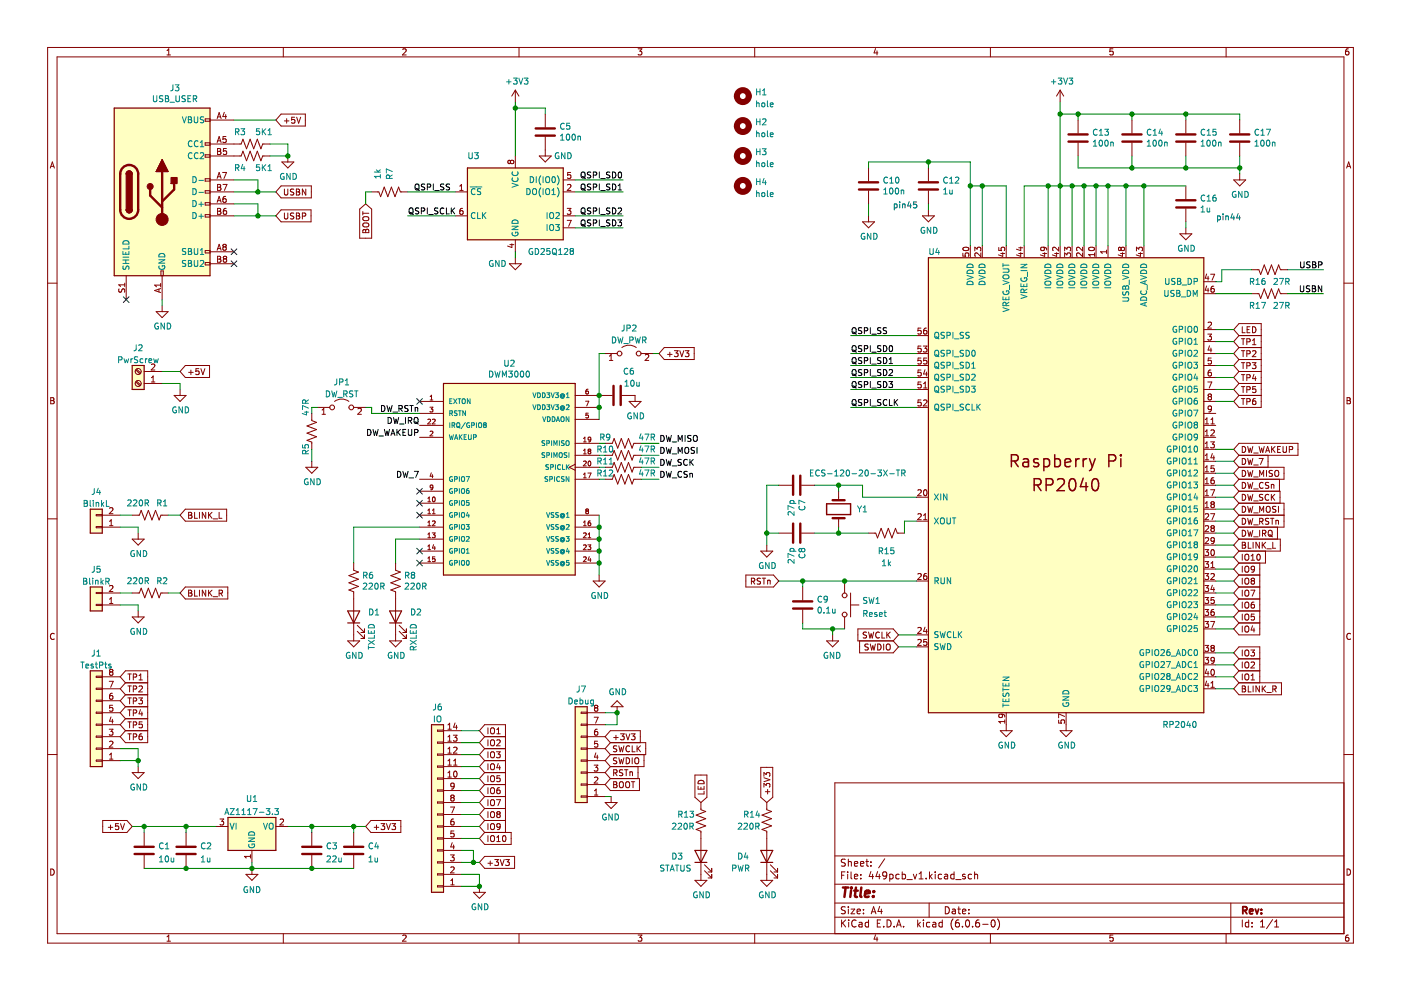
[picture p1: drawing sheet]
<svg xmlns="http://www.w3.org/2000/svg" width="297mm" height="210mm" viewBox="0 0 297 210" stroke-linecap="round" stroke-linejoin="round" font-family="sans-serif">
<path d="M.1 .1h297v209.9h-297z" fill-rule="evenodd" fill="#fff" stroke="#fff" stroke-width=".21"/>
<g fill="none" stroke="#840000" stroke-width=".21">
<path d="M10.1 10.1h276.8v189.9h-276.8zM12.1 12.1h272.8v185.9h-272.8zM35.4 11.7h.7M35.4 10.7l.4-.3v1.3M60.1 10.1v2M85.4 10.5l.5-.1 .2 .3-.8 1h.8M109.3 19.1v2.5M109.3 19.1l-.8 1.3M109.3 19.1l.7 1.3M110 10.1v2M135.3 10.4h.8l-.4 .4 .3 .2v.5l-.2 .2-.5-.2M160 10.1v2"/>
<path d="M185.6 10.3l-.3 .9h.8M185.9 10.8v.9M210 10.1v2M224.8 19.1l-.8 1.3M224.8 19.1v2.5M224.8 19.1l.7 1.3M236 10.4h-.6l-.1 .6 .6-.1 .1 .6-.2 .2-.5-.2M260 10.1v2M285.9 10.4h-.4l-.2 .3v.7l.2 .3 .4-.2v-.6l-.4-.1-.2 .3M10.7 35.6l.4-1.3 .4 1.3M10.8 35.3h.6M43.5 25.2h1v.5h-1z"/>
<path d="M43.5 30.3h1v.5h-1zM43.5 32.8h1v.5h-1zM43.5 37.9h1v.5h-1zM44.5 25.5h5.1M44.5 30.5h6.6l.4-1 .8 2 .7-2 .8 2 .8-2 .7 2 .4-1h1.5M44.5 38.1h5.1M44.5 33.1h6.6l.4-1 .8 2 .7-2 .8 2 .8-2 .7 2 .4-1h1.5M46 25.1l.5-1.2 .4 1.2M46 30.2l.5-1.3 .4 1.3M46 37.8l.5-1.2 .4 1.2M46.1 31.5h.5l.2 .2-.2 .4 .2 .1 .1 .3-.3 .3h-.5zM46.1 39.1h.5l.2 .2-.2 .4 .2 .1 .1 .3-.3 .3h-.5z"/>
<path d="M46.1 32.1h.5M46.1 39.7h.5M46.2 24.8h.6M46.2 29.9h.6M46.2 37.5h.6M47.2 36.6h.8l-.5 1.2M47.3 39.1h.8l-.5 1.3M47.5 23.8l-.3 .9h.8M47.9 24.3v.8M47.9 28.9h-.6l-.1 .7 .7-.1v.6l-.2 .1-.5-.1M48 31.5h-.6l-.1 .6 .6-.1 .1 .6-.2 .2-.5-.2M59.6 39.4h6.4v2.6h-6.4l-1.1-1.3z"/>
<path d="M59.6 24.2h5.1v2.5h-5.1l-1.1-1.2zM59.8 34.3h2.5l-1.3 1.3zM60.3 25.6h1M60.8 25.2v.9M61 33.1v1.2M62.5 24.9h-.6l-.1 .6 .6-.1 .1 .6-.2 .1-.5-.1M62.9 24.9l.4 1.2 .4-1.2M97.5 39.5l.3-.4v1.3M108.2 34.2l.3-.2h.2l.2 .2v.4l-.2 .1h-.2l-.3-.2M108.2 34.2l-.2-.2-.3 .2v.4l.2 .1 .3-.2M108.2 34.2v.3M109.3 33.1v2.5"/>
<path d="M114.3 33.1h2.6l-1.3 1.2zM115.6 24.2v2.8M115.6 29v4.1M119.4 38.1h2.6M120.3 39.2l.5-.1 .2 .4-.7 .9h.7M121 36.6h-.6l-.1 .6 .6-.1 .1 .6-.2 .1-.5-.1M184.1 35.6v2.8M196.8 35.6v2.8M228.6 25.5v2.7M228.6 30.3v2.8M240 25.5v2.7M240 30.3v2.8"/>
<path d="M251.4 25.5v2.7M251.4 30.3v2.8M251.4 39.4v2.8M261.6 38.1h2.5l-1.3 1.3zM262.8 25.5v2.7M262.8 30.3v2.8M262.8 36.9v1.2M285.5 35.6l.4-1.3 .5 1.3M285.6 35.3h.7M26.8 58.5v5M34.1 57.4h.5v1.1h-.5zM34.4 58.5v5"/>
<path d="M43.5 40.4h1v.5h-1zM43.5 43h1v.5h-1zM43.5 45.5h1v.5h-1zM43.5 53.1h1v.5h-1zM43.5 55.7h1v.5h-1zM44.5 43.2h5.1M44.5 53.4h5.1M44.5 45.8h5.1M44.5 40.7h5.1M44.5 55.9h5.1M46 42.9l.5-1.3 .4 1.3M46 53.1l.5-1.3 .4 1.3"/>
<path d="M46.1 44.2h.5l.2 .2-.2 .4 .2 .1 .1 .3-.3 .3h-.5zM46.1 54.3h.5l.2 .3-.2 .3 .2 .2 .1 .3-.3 .2h-.5zM46.1 44.8h.5M46.1 54.9h.5M46.2 42.5h.6M46.2 52.7h.6M47.5 52.3l-.3-.2 .3-.3h.2l.3 .2-.3 .3M47.5 52.3l-.3 .3v.2l.3 .3h.2l.3-.3-.1-.3-.2-.2M47.5 52.3h.2M47.6 54.9l-.3-.3 .3-.3h.2l.3 .3-.3 .3M47.6 54.9l-.3 .2v.3l.3 .2h.2l.3-.2v-.3l-.3-.2M47.6 54.9h.2"/>
<path d="M47.9 41.6l-.4 .1-.2 .2-.1 .8 .3 .2 .4-.1v-.6l-.4-.1-.3 .3M47.9 44.2h-.3l-.2 .3-.1 .7 .3 .3 .4-.2-.1-.6h-.3l-.3 .2M59.6 44.5h6.3v2.5h-6.3l-1.1-1.2zM60.3 40.1v1l.2 .3 .4-.1 .1-.2v-1M60.3 45.2v1l.2 .2h.4l.1-.2v-1M62.3 45.2h-.5l-.2 .2 .1 .3 .5 .2v.4l-.6 .1M62.3 40.1h-.5l-.2 .2 .1 .3 .5 .3v.3l-.6 .1M62.8 45.8h.5M62.8 40.7h.5M62.8 45.2h.5l.2 .2-.2 .4 .2 .1 .1 .3-.3 .2h-.5zM62.8 40.1h.5l.2 .2-.2 .4 .2 .1 .1 .3-.3 .3h-.5zM64.1 45.8h.6l.1-.5-.7-.1v1.2"/>
<path d="M64.8 40.1v1.3l-.7-1.3v1.3M76.3 44.3l1.2-1.1 1.3 1.1v6.2h-2.5zM76.9 44.9v.7M76.9 45.2h1.3M77 46.1l.8-.2a.42 .42 0 0 1 .4 .5 .42 .42 0 0 1-.4 .4h-.5a.42 .42 0 0 1-.3-.2 .42 .42 0 0 1 0-.5zM77 48.7h.3l.2 .2 .3-.3 .3 .1 .1 .6h-1.3zM77.1 47.3h.7a.42 .42 0 0 1 .4 .4 .42 .42 0 0 1-.4 .4h-.5a.43 .43 0 0 1-.4-.3 .43 .43 0 0 1 .2-.5zM77.5 48.9v.4M78.8 40.7h1.5l.4 1 .8-2 .7 2 .8-2 .7 2 .8-2 .4 1h1.5M96.6 45.8h2.5M96.6 40.7h2.5M97.5 40.4h.7"/>
<path d="M98.1 44.2h-.4l-.2 .3v.7l.2 .3 .4-.2v-.6h-.4l-.2 .2M108 55.9h2.5l-1.2 1.3zM108.1 51.9h.8M108.5 51.7v.8l-.9-.3M109.3 50.8v2.6M109.3 54.6v1.3M119.4 45.8h2.6M119.4 40.7h2.6M119.4 48.3h2.6M120.3 44.2h.7l-.4 .5 .4 .1v.5l-.2 .2-.5-.2M120.3 46.7h.8l-.5 1.3M182.9 47h2.5l-1.3 1.3z"/>
<path d="M184.1 40.4v2.8M184.1 45.8v1.2M195.6 45.8h2.5l-1.3 1.2zM196.8 40.4v2.8M196.8 44.5v1.3M204.1 53.7v.6h.6v-.6h.6l.1 .2-.1 .4M204.3 52.5a.61 .61 0 0 1 .7-.2 .61 .61 0 0 1 .4 .7 .75 .75 0 0 1-1.3-.3zM205.7 52.1v2.5M206.7 53.2v-.8l.5 .4 .1-.3h.5l.2 .2-.2 .5M208 53.6v.8l-1-.8-.3 .3 .1 .4M208.3 52.1v2.5M211.8 52.5v.6h.6l-.1-.6h.6l.1 .2-.1 .4"/>
<path d="M212.2 53.7h.8M212.6 53.6v.7l-.9-.3M213.3 52.1v2.5M216 53.7h.8M216 52.5h.8M216.4 53.6v.7l-.9-.3M216.4 52.4v.7l-.9-.3M217.1 52.1v2.5M221.1 53.7h.8M221.2 52.4l.2 .3v.3l-.6 .1-.2-.4 .3-.3 .7 .1 .3 .2v.3M221.5 53.6v.7l-.9-.3M222.2 52.1v2.5"/>
<path d="M223.6 53.7h.9M224 53.6v.7l-.9-.3M224.5 52.4v.8l-1-.8-.3 .3 .1 .4M224.8 52.1v2.5M225.7 54.4v-.8l.5 .4 .1-.3h.6l.1 .2-.1 .5M225.7 53.2v-.8l.5 .4 .1-.3h.6l.1 .2-.1 .5M227.3 52.1v2.5M229.5 53.6v.8l-.9-.8-.3 .3 .1 .4M229.5 52.4v.8l-.9-.8-.3 .3 .1 .4M229.8 52.1v2.5M230.9 52.5a.61 .61 0 0 1 .7-.2 .61 .61 0 0 1 .4 .7 .75 .75 0 0 1-1.2-.3zM232.1 53.6v.7"/>
<path d="M232.1 54h-1.3l.4 .3M232.4 52.1v2.5M234.6 53.4h-1.3l.4 .3M234.6 53v.7M234.9 52.1v2.5M237.6 53.7h.8M237.7 52.7l.2-.3h.3l.2 .3v.3l-.2 .1h-.4l-.1-.2M237.7 52.7l-.3-.3-.3 .3 .1 .3 .2 .1 .3-.2M237.7 52.7v.2M238 53.6v.7l-.9-.3M238.7 52.1v2.5M241 53.2v-.8l.4 .4 .2-.3h.5l.1 .2-.1 .5"/>
<path d="M241.4 53.7h.8M241.8 53.6v.7l-.9-.3M242.5 52.1v2.5M250.2 49.6h2.5l-1.3 1.2zM251.4 44.2v2.8M251.4 48.3v1.3M255.2 59.7h2.6M255.8 58.1l-.3 .9h.8M256.1 58.6v.8M256.7 58.1h.8l-.5 1.3M265.4 57.2h1.5l.4 1 .7-2 .8 2 .8-2 .7 2 .8-2 .4 1h1.5M10.1 60h2"/>
<path d="M25.2 61.2v.5l.2 .3 .3-.2 .3-.5h.3l.1 .7M26.4 60v.8M26.4 60.4h-1.2l.3 .4M28.8 78.4l.9 .9M29 78.3l.8 .8M30.6 78.8h3.8M32.1 77.3l.5-.1 .2 .3-.8 1h.8M33.1 66.1h2.5l-1.2 1.2zM33.7 61.3v.6M34.1 61.2l-1.3 .4 1.3 .4M34.1 60.1v.7M34.1 60.5h-1.3l.4 .3"/>
<path d="M34.4 64.8v1.3M39.3 77.5h5.1v2.5h-5.1l-1.1-1.2zM40 78.9h1M40.5 78.5v.9M42.2 78.2h-.6l-.1 .6 .6-.1 .1 .6-.2 .1-.5-.1M42.6 78.2l.4 1.2 .4-1.2M128.3 75h2.5M129.2 75.5l.4-.3v1.2M129.2 76.4h.7M131.9 73.7a2.54 2.54 0 0 1 3 0M135.9 75h2.6M136.8 75.3l.5-.1 .2 .3-.7 .9h.7"/>
<path d="M140.8 73.7h6.4v2.5h-6.4l-1.1-1.2zM141.5 75.1h1M142 74.7v.9M143 74.4h.8l-.5 .4 .4 .2v.5l-.2 .1-.5-.1M144.1 74.4l.5 1.2 .4-1.2M145.3 74.4h.8l-.5 .4 .4 .2v.5l-.2 .1-.5-.1M194.3 75h2.5M194.3 77.5h2.5M194.3 71.2h2.5M195.3 69.6h-.6l-.1 .6 .6-.1 .1 .6-.2 .1-.5-.1M195.3 75.9h-.6l-.1 .6h.6l.1 .6-.2 .1-.5-.1M195.3 78.5h-.6l-.1 .6 .6-.1 .1 .6-.2 .1-.5-.1"/>
<path d="M195.3 73.4h-.6l-.1 .6 .6-.1 .1 .6-.2 .1-.5-.1M195.8 73.4h.7l-.4 .5 .4 .1v.5l-.2 .1-.5-.1M196.1 78.4l-.3 .9h.8M196.4 69.6h-.3l-.2 .3-.1 .7 .3 .2 .4-.1-.1-.6h-.3l-.3 .2M196.4 78.9v.8M196.5 75.9h-.6l-.1 .6h.6l.1 .6-.2 .1-.5-.1M255.2 62.3h2.6M255.2 75h2.6M255.2 69.9h2.6M255.2 72.4h2.6M255.2 77.5h2.6M255.8 60.6l-.3 .9h.8"/>
<path d="M256.1 70.8h.8l-.5 .5 .4 .1v.6l-.2 .1-.5-.1M256.1 68.4l.5-.1 .3 .4-.8 .9h.8M256.1 61.1v.9M256.4 73.3l-.3 .9h.8M256.7 78.5h-.3l-.2 .3-.1 .7 .3 .2 .4-.1-.1-.6-.3-.1-.3 .3M256.7 73.8v.8M256.8 75.9h-.6l-.1 .6h.6l.1 .6-.2 .1-.5-.1M257.3 60.7h-.3l-.2 .3-.1 .7 .3 .3 .4-.2-.1-.6h-.3l-.3 .2M262.7 71.2l-1.1-1.3 1.1-1.3h4.7v17.8h-4.7l-1.1-1.3 1.1-1.3M262.7 78.8h4.7M262.7 71.2h4.7M262.7 76.2h4.7"/>
<path d="M262.7 73.7h4.7M262.7 73.7l-1.1 1.3 1.1 1.2M262.7 78.8l-1.1 1.2 1.1 1.3M262.7 76.2l-1.1 1.3 1.1 1.3M262.7 71.2l-1.1 1.2 1.1 1.3M263.2 74.4h.7M263.2 79.4h.7M263.2 76.9h.7M263.2 71.8h.7M263.4 69.3v1.2h.6M263.6 71.8v1.3M263.6 74.4v1.2"/>
<path d="M263.6 76.9v1.3M263.6 79.4v1.3M264.4 75h.6v-.5l-.6-.1v1.2M264.4 72.5l.6-.1v-.5l-.6-.1v1.3M264.4 77.6l.6-.1v-.5l-.6-.1v1.3M264.4 69.9h.4M265 69.3h-.6v1.2h.6M265.4 62.3h1.5l.4 1 .7-2 .8 2 .8-2 .7 2 .8-2 .4 1h1.5M265.5 76.9h.8l-.4 .5 .3 .1v.5l-.2 .2-.5-.2M265.6 69.3a.64 .64 0 0 1 .7 .6 .64 .64 0 0 1-.7 .6zM265.6 74.5l.4-.1 .3 .3-.8 .9h.8M265.6 73.1h.7"/>
<path d="M265.6 72.2l.3-.4v1.3M265.9 79.4l-.3 .9h.7M266.2 79.9v.8M284.9 60h2M10.8 84.3h.4l.2 .3-.2 .3 .2 .2 .1 .3-.2 .2h-.5zM10.8 84.9h.4M28.8 81l.9 .8M29 80.8l.8 .8M30.6 81.3h3.8M32.1 81h.7M32.1 80.1l.4-.4v1.3M36.9 83.8h2.5l-1.2 1.3z"/>
<path d="M38.2 82.6v1.2M64.8 99.1h2.6l-1.3 1.2zM66.1 87.7v1.5l1 .4-2 .7 2 .8-2 .7 2 .8-2 .8 1 .3v1.6M66.1 97.8v1.3M67.4 86.4h2.5M68.3 87.8h.7M68.3 86.9l.3-.3v1.2M70.9 85.1a2.54 2.54 0 0 1 3.1 0M75 86.4h2.5M75.9 86.7l.5-.1 .2 .3-.8 .9h.8M89 85.1h5M89 92.7h5"/>
<path d="M89 90.2h5M89 87.7h5M90.7 89l.4-.1 .2 .3-.6 .7h.6M91.2 86.3h.6l-.4 .4 .3 .1v.5h-.5M91.2 84.8h.6M91.2 84.1l.3-.3v1M91.2 91.5l.4-.1 .2 .3-.6 .7h.6M91.7 89l.4-.1 .2 .3-.7 .7h.7M122 99.1h5M122 96.5h5M122 94h5M122 86.4h5"/>
<path d="M122 83.8h7.8M122 98.4l-1.3 .7 1.3 .6M122 88.9h5M123.7 93l.3-.3v1M123.7 95.5l.3-.3v1M123.7 96.2h.6M123.7 93.7h.6M123.7 97.9l.4-.1 .2 .2-.6 .8h.6M124.2 85.1h.6l-.4 1M124.7 82.5l-.4 .3-.1 .5 .2 .2 .3-.1v-.4l-.3-.1-.2 .2M124.7 87.6h-.4l-.1 .5 .5-.1v.5h-.5M124.8 97.9l.1-.1a.49 .49 0 0 1 .4 .5 .49 .49 0 0 1-.5 .4l-.1-.3z"/>
<path d="M124.9 95.7l-.2-.2 .2-.3 .4 .2-.2 .3M124.9 95.7l-.2 .1 .2 .4 .4-.2-.2-.3M124.9 95.7h.2M125.3 93.1l-.2 .2h-.3l-.1-.5 .4-.1 .2 .2-.1 .6-.4 .2M128.3 99.1h1.5l.4-1 .8 2 .7-2 .8 2 .7-2 .8 2 .4-1h1.5M128.3 96.5h1.5l.4-1 .8 2.1 .7-2.1 .8 2.1 .7-2.1 .8 2.1 .4-1.1h1.5M128.3 94h1.5l.4-1 .8 2 .7-2 .8 2 .7-2 .8 2 .4-1h1.5M131.9 83.8h2.7v1.3M133.4 85.1h2.5l-1.3 1.3zM194.3 86.4h2.5M194.3 82.6h2.5M194.3 80h2.5"/>
<path d="M195.3 81h-.6l-.1 .6 .6-.1 .1 .6-.2 .2-.5-.2M195.3 84.8h-.6l-.1 .6 .6-.1 .1 .6-.2 .2-.5-.2M195.8 84.9l.5-.1 .2 .4-.7 .9h.7M195.8 81.4l.4-.4v1.3M195.8 82.3h.7M255.2 85.1h2.6M255.2 92.7h2.6M255.2 90.2h2.6M255.2 87.7h2.6M255.2 95.3h2.6M255.2 97.8h2.6M255.2 82.6h2.6"/>
<path d="M255.2 80h2.6M255.5 92.4h.8M255.5 89.9h.8M255.5 89l.4-.4v1.3M255.5 91.5l.4-.4v1.3M255.5 94l.4-.3v1.3M255.5 96.6l.4-.4v1.3M255.5 99.1l.4-.3v1.2M255.5 95h.8M255.5 97.5h.8M256.1 81h.8l-.5 1.3M256.4 84.1l-.3-.3 .3-.3 .3 .1 .2 .2-.3 .3"/>
<path d="M256.4 84.1l-.3 .2v.3l.3 .2 .3-.1 .2-.1v-.3l-.3-.2M256.4 84.1h.2M256.7 93.7h.8l-.5 .5 .4 .1v.5l-.2 .2-.5-.2M256.7 91.3l.5-.2 .3 .4-.8 .9h.8M256.7 89.9h.8M256.7 89l.4-.4v1.3M256.9 86.6l-.3 .3-.3-.1-.1-.6 .4-.1 .3 .2-.1 .7-.2 .3h-.3M257 96.2l-.3 .9h.8M257.3 96.6v.9M257.4 98.8h-.6l-.1 .6 .6-.1 .1 .6-.2 .1-.5-.1M262.7 99.1h9.5v2.5h-9.5M262.7 94h12.5v2.5h-12.5l-1.1-1.2z"/>
<path d="M262.7 83.8h4.7M262.7 81.3h4.7M262.7 81.3l-1.1 1.3 1.1 1.2M262.7 96.5l-1.1 1.3 1.1 1.3M262.7 99.1l-1.1 1.2 1.1 1.3M263.2 82h.7M263.2 84.5h.7M263.4 94.7a.64 .64 0 0 1 .7 .6 .64 .64 0 0 1-.7 .6zM263.4 97.2a.64 .64 0 0 1 .7 .6 .64 .64 0 0 1-.7 .7zM263.4 99.7a.64 .64 0 0 1 .7 .7 .64 .64 0 0 1-.7 .6zM263.6 82v1.2M263.6 84.5v1.3"/>
<path d="M264.4 82.6h.6v-.5l-.6-.1v1.2M264.4 80.1l.6-.1v-.4l-.6-.2v1.3M264.4 85.2l.6-.1v-.5l-.6-.1v1.3M264.5 94.7l.3 1.2 .3-.9 .2 .9 .3-1.2M264.5 97.2l.3 1.3 .3-.9 .2 .9 .3-1.3M264.5 99.7l.3 1.3 .3-.9 .2 .9 .3-1.3M265.8 96.1h1M265.8 98.6h1M266.2 84.5l-.4 .1-.2 .2v.7l.2 .3 .4-.1v-.6l-.4-.1-.2 .2M266.2 82h-.6v.6l.6-.1v.6l-.2 .1-.4-.1M267 94.7l.3 1.2 .2-.9 .2 .9 .3-1.2M267 97.2h.8l-.5 1.3"/>
<path d="M268.3 95.9l.5-1.2 .4 1.2M268.5 95.6h.6M268.5 99.7v1.3M268.9 96.5v2.6M269.6 94.7v1.2M269.8 99.8l-.7 .1v.3l.6 .3 .1 .3-.3 .2-.4-.1M269.8 95.2l.5 .7M270.3 94.7l-.7 .7M270.3 99.9l.3-.2a.43 .43 0 0 1 .5 .5v.4a.42 .42 0 0 1-.4 .4 .42 .42 0 0 1-.4-.4zM270.9 95.3h.4M271.5 94.7h-.6v1.2h.6M272 94.7v1l.3 .2h.2l.3-.2v-1"/>
<path d="M273.4 95.3h.6v-.5l-.6-.1v1.2M285.6 84.3h.4l.3 .3-.3 .3 .3 .2v.3l-.2 .2h-.5zM285.6 84.9h.4M10.1 110h2M20.4 109.1h1.3v.3h-1.3zM20.4 111.6h1.3v.3h-1.3zM21.7 109.2h3.8M21.7 111.8h3.8M23.2 110.5l.4-.3v1.3M23.2 107.8l.5-.2 .2 .4-.7 .9h.7M23.2 111.5h.7M28 109.2h1.5l.4-1 .8 2 .8-2 .7 2 .8-2 .7 2 .4-1h1.5"/>
<path d="M28 114.3h2.6l-1.3 1.3zM29.3 113v1.3M39.3 108h8.8v2.5h-8.8l-1.1-1.3zM40 109.2h.4M40 108.6h.4l.3 .3-.3 .3 .3 .1v.4l-.2 .2h-.5zM41.3 108.6v1.3h.6M42.3 108.6v1.3M43.6 108.6v1.3l-.7-1.3v1.3M44.2 108.6v1.3M44.4 109.2l.5 .7M44.9 108.6l-.7 .7M45.2 110h1"/>
<path d="M46.5 108.6v1.3h.6M75 119.4v1.5l1 .4-2 .7 2 .8-2 .8 2 .7-2 .8 1 .4v10.4M83.9 119.4v1.5l1 .4-2 .7 2 .8-2 .8 2 .7-2 .8 1 .4v10.4M89 116.8h5M89 109.2h5M89 114.3h5M89 111.8h5M89 101.6h5M89 106.7h5M89 119.4h5M89 104.2h5M90.7 111.5h.6"/>
<path d="M90.7 108.9h.6M90.7 113.3l.3-.3v1M90.7 106.4h.6M90.7 105.7l.3-.3v1M90.7 108.2l.3-.3v1M90.7 110.7l.3-.3v1.1M90.7 115.8l.3-.3v1M90.7 118.4l.3-.3v1M90.7 114h.6M90.7 116.5h.6M90.7 119.1h.6M91.4 100.2l-.2 .8h.6"/>
<path d="M91.6 113h.7l-.4 .4 .3 .1v.4h-.6M91.7 108.2l.3-.3v1M91.7 110.5l.4-.1 .2 .3-.7 .8h.7M91.7 108.9h.6M91.7 100.6v.7M91.8 105.5l.1-.1a.49 .49 0 0 1 .4 .5 .49 .49 0 0 1-.5 .4l-.1-.3zM91.8 103.3l-.2 .2-.3-.1-.1-.5 .4-.1 .2 .2-.1 .6-.4 .2M91.9 115.5l-.2 .7h.6M92.2 115.9v.6M92.2 118.1h-.5v.4h.5v.5h-.5M122 116.8h5M122 109.2h5"/>
<path d="M122 114.3h5M122 111.8h5M122 101.6h5M122 119.4h5M123.7 110.7l.3-.3v1.1M123.7 111.5h.6M123.7 113.1l.4-.1 .2 .3-.6 .7h.6M123.7 115.6l.4-.1 .2 .3-.6 .7h.6M123.7 118.2l.4-.1 .2 .3-.6 .7h.6M123.7 100.6l.3-.3v1M123.7 101.3h.6M124.2 108.1l.2-.2 .4 .2"/>
<path d="M124.2 108.1v.1M124.2 108.2l.2 .1M124.4 108.3l-.2 .2 .2 .4 .4-.2-.2-.4M124.4 108.3h.2M124.6 115.5h.7l-.4 .4 .3 .1v.4h-.6M124.6 100.3h.7l-.4 1M124.7 114h.6M124.7 113.3l.3-.3v1M124.8 108.2l-.2 .1M124.8 108.1v.1M124.9 118l-.2 .7h.6M125.2 110.4l-.5 .3v.6l.2 .2 .3-.1v-.5l-.3-.1-.2 .2"/>
<path d="M125.2 118.4v.7M128.3 101.6h1.5l.4-1 .8 2 .7-2 .8 2 .7-2 .8 2 .4-1h1.5M161.3 116.8h2.5l-1.2 1.3zM162.6 115.6v1.2M165.1 113h2.8M165.1 102.9h2.8M169.9 113h2.8M169.9 102.9h2.8M177.8 104.2v1.9M177.8 109.9v1.9M184.1 113h1.6l.4 1.1 .7-2.1 .8 2.1 .7-2.1 .8 2.1 .8-2.1 .3 1h1.6M194.3 105.4h2.5"/>
<path d="M194.3 110.5h2.5M194.6 109l.5-.1 .2 .4-.8 .9h.8M194.6 104l.5-.2 .2 .4-.8 .9h.8M195.8 110.2h.7M195.8 109.3l.4-.4v1.3M195.9 104l.2-.2a.68 .68 0 0 1 .5 .7 .68 .68 0 0 1-.5 .6l-.3-.5zM255.2 113h2.6M255.2 102.9h2.6M255.2 115.6h2.6M255.2 100.3h2.6M255.2 105.4h2.6M255.2 108h2.6"/>
<path d="M255.2 110.5h2.6M255.2 118.1h2.6M255.5 116.5h.8l-.5 .5 .4 .1v.6l-.2 .1-.5-.1M255.5 119.1h.8l-.5 .5 .4 .1v.5l-.2 .1-.5-.1M255.5 109l.5-.1 .3 .4-.8 .9h.8M255.5 111.6l.5-.1 .3 .3-.8 .9h.8M255.5 107.6h.8M255.5 114.1l.5-.1 .3 .4-.8 .9h.8M255.5 101.7l.4-.4v1.3M255.5 104.2l.4-.4v1.3M255.5 106.7l.4-.3v1.2M255.5 100h.8"/>
<path d="M255.5 102.6h.8M255.5 105.1h.8M256.7 108.9h.8l-.5 1.3M256.7 103.8h.8l-.5 1.3M256.7 119.4l.4-.3v1.2M256.9 116.7l.1-.2a.68 .68 0 0 1 .5 .7 .68 .68 0 0 1-.5 .6l-.3-.5zM257 112l-.3-.2 .3-.3h.2l.3 .2-.3 .3M257 106.9l-.3 .3 .1 .3 .2 .1h.2l.3-.2-.1-.4-.2-.1M257 106.9l-.3-.2 .3-.3h.2l.3 .2-.3 .3M257 112l-.3 .2 .1 .4 .2 .1h.2l.3-.2-.1-.4-.2-.1M257 106.9h.2M257 112h.2"/>
<path d="M257.3 101.3l-.3 .1-.2 .2-.1 .7 .3 .3 .4-.2-.1-.6h-.3l-.3 .2M257.5 114.5l-.3 .3-.3-.1-.1-.6 .4-.1 .3 .2-.1 .8-.2 .2-.3 .1M262.7 114.3h8.7v2.5h-8.7M262.7 109.2h9.5M262.7 106.7h9.5v5.1h-9.5M262.7 104.2h8.7v2.5M262.7 109.2l-1.1 1.3 1.1 1.3M262.7 114.3l-1.1 1.3 1.1 1.2M262.7 101.6l-1.1 1.3 1.1 1.3M262.7 116.8l-1.1 1.3 1.1 1.3M262.7 104.2l-1.1 1.2 1.1 1.3M262.7 111.8l-1.1 1.2 1.1 1.3"/>
<path d="M262.7 106.7l-1.1 1.3 1.1 1.2M262.7 119.4l-1.1 1.3 1.1 1.2M263.4 102.3a.64 .64 0 0 1 .7 .6 .64 .64 0 0 1-.7 .6zM263.4 104.8a.64 .64 0 0 1 .7 .7 .64 .64 0 0 1-.7 .6zM263.4 107.4a.64 .64 0 0 1 .7 .6 .64 .64 0 0 1-.7 .6zM263.4 109.9a.64 .64 0 0 1 .7 .6 .64 .64 0 0 1-.7 .7zM263.4 112.4a.64 .64 0 0 1 .7 .7 .64 .64 0 0 1-.7 .6zM263.4 115h.4l.2 .2-.2 .4 .2 .1 .1 .3-.2 .2h-.5zM263.4 117.5v1.3M263.4 115.6h.4M264 117.7l.2-.2a.43 .43 0 0 1 .6 .4v.5a.42 .42 0 0 1-.4 .4 .42 .42 0 0 1-.5-.4zM264.5 104.8l.3 1.3 .3-.9 .2 .9 .3-1.3"/>
<path d="M264.5 102.3l.3 1.2 .3-.9 .2 .9 .3-1.2M264.5 109.9l.3 1.3 .3-.9 .2 .9 .3-1.3M264.5 112.4l.3 1.3 .3-.9 .2 .9 .3-1.3M264.5 107.4l.3 1.2 .3-.9 .2 .9 .3-1.2M264.7 115v1.2h.6M265.3 118.8h.7M265.3 117.9l.3-.4v1.3M265.7 115v1.2M265.8 103.7h1M265.8 101.1h1M265.8 106.2h1M265.8 111.3h1"/>
<path d="M265.8 113.8h1M265.8 108.7h1M266.6 117.6l.2-.1a.68 .68 0 0 1 .4 .6 .68 .68 0 0 1-.4 .7 .84 .84 0 0 1-.2-1.2zM267 115v1.2l-.7-1.2v1.2M267.1 110.6l.6-.1v-.5l-.6-.1v1.3M267.1 101v-1.3l.4 .9 .4-.9v1.3M267.1 108.6v-1.2l.4 .9 .4-.9v1.2M267.1 112.4v1.3M267.1 119.4v15.2h-4.4l-1.1-1.3 1.1-1.2M267.4 110.6l.4 .6M267.6 115v1.2M267.7 113.1l.6-.1v-.4l-.6-.2v1.3"/>
<path d="M267.7 104.9h-.6v.4l.5 .2 .1 .3-.2 .3-.5-.1M267.8 102.4a.56 .56 0 0 0-.8 .5 .56 .56 0 0 0 .8 .5M267.8 115.5l.5 .7M268 113.1l.4 .6M268.3 116.8v2.6h-5.6M268.3 115l-.7 .7M268.5 107.5l.3-.1a.43 .43 0 0 1 .5 .4v.4a.42 .42 0 0 1-.4 .4 .42 .42 0 0 1-.4-.4zM268.6 116.4h.9M268.9 112.6l.3-.2a.43 .43 0 0 1 .5 .5v.4a.42 .42 0 0 1-.4 .4 .42 .42 0 0 1-.4-.4zM269 102.3l-.7 .1v.4l.6 .2 .1 .3-.2 .2h-.5M269 104.9a.56 .56 0 0 0-.8 .6 .56 .56 0 0 0 .8 .5M269 110h-.7v.4l.6 .2 .1 .3-.2 .3-.5-.1"/>
<path d="M269.1 113.4l.7 .4M269.4 109.9h.7M269.5 102.8h.5l.1 .7M269.5 102.7v.8M269.5 104.8v1.3M269.7 105.4l.6 .7M269.7 109.9v1.3M269.9 115v1.2h.6M270.3 104.8l-.8 .7M270.5 107.4l-.6 .1v.3l.5 .3 .1 .3-.2 .2h-.5M270.5 110.3v.9M270.5 110.4h.5l.1 .8"/>
<path d="M270.8 111.8v2.5M271.1 107.4v1.2M271.3 101.6v2.6M284.9 110h2M11.5 134.4a.58 .58 0 0 0-.8 .5 .58 .58 0 0 0 .8 .6M20.4 125.6h1.3v.3h-1.3zM20.4 128.1h1.3v.3h-1.3zM21.7 128.3h3.8M21.7 125.7h3.8M23.2 128h.7M23.2 127l.4-.3v1.3M23.2 124.3l.5-.2 .2 .4-.7 .9h.7"/>
<path d="M28 130.8h2.6l-1.3 1.3zM28 125.7h1.5l.4-1 .8 2 .8-2 .7 2 .8-2 .7 2 .4-1h1.5M29.3 129.5v1.3M39.3 124.5h9v2.5h-9l-1.1-1.3zM40 125.7h.4M40 125.1h.4l.3 .3-.3 .3 .3 .2v.3l-.2 .2h-.5zM41.3 125.1v1.3h.6M42.3 125.1v1.3M43.6 125.1v1.3l-.7-1.3v1.3M44.2 125.1v1.3M44.4 125.7l.5 .7M44.9 125.1l-.7 .8"/>
<path d="M45.2 126.5h1M46.5 125.8l.6-.1v-.5l-.6-.1v1.3M46.8 125.8l.4 .6M73.7 135.9h2.6l-1.3 1.3zM75.8 133.9l1.5 1.5M75.8 132.6l1.5 1.5M76.5 135.4h.8M76.5 134.1h.8M77.3 133.3v.8M77.3 134.6v.8M82.6 135.9h2.5l-1.2 1.3zM84.6 133.9l1.6 1.5"/>
<path d="M84.6 132.6l1.6 1.5M85.4 135.4h.8M85.4 134.1h.8M86.2 133.3v.8M86.2 134.6v.8M125.8 123.2h2.5l-1.3 1.3zM127 121.9v1.3M158.1 121.9h5.9l1.1 1.3-1.1 1.3h-5.9zM159.3 123.3l.6-.1 .1-.5-.7-.1v1.3M159.6 123.3l.4 .6M161.2 122.6l-.6 .1v.4l.5 .2 .1 .3-.2 .3-.5-.1M161.6 122.6h.7"/>
<path d="M162 122.6v1.3M162.8 123v.9M162.8 123.1h.4l.1 .8M170.2 124.5v2.8M170.2 129.3v2.8M175.3 135.9h2.5l-1.3 1.3zM176.5 134.6v1.3M179.1 123.2v2.5M179.1 130.8v2.5M180.3 128.3h1.8M180.3 125.7v5.1M181.9 133.3h7.5l1.1 1.3-1.1 1.3h-7.5z"/>
<path d="M182.3 135.9v2.5h7.1l1.1-1.2-1.1-1.3M183.7 134.1h-.6v.4l.5 .2 .1 .3-.2 .3-.5-.1M184.1 136.6l-.7 .1v.3l.6 .3 .1 .3-.3 .2h-.4M184.2 134l.3 1.3 .2-.9 .2 .9 .3-1.3M184.5 136.5l.3 1.3 .3-.9 .2 .9 .3-1.3M186.1 136.5a.64 .64 0 0 1 .7 .7 .64 .64 0 0 1-.7 .6zM186.4 134.1a.56 .56 0 0 0-.7 .5 .56 .56 0 0 0 .7 .6M187 134v1.3h.6M187.4 136.5v1.3M188 136.7l.2-.2a.43 .43 0 0 1 .5 .5v.4a.42 .42 0 0 1-.4 .4 .42 .42 0 0 1-.4-.4zM188 134v1.3M188.2 134.6l.5 .7"/>
<path d="M188.7 134l-.7 .7M194.3 123.2h2.5M194.3 134.6h2.5M194.3 137.2h2.5M194.6 135.7l.5-.1 .2 .3-.8 .9h.8M194.6 133.2l.5-.2 .2 .4-.8 .9h.8M194.6 121.7l.5-.1 .2 .4-.8 .9h.8M196.1 133l-.3 .9h.8M196.4 121.6l-.3 .1-.2 .2-.1 .7 .3 .3 .4-.1-.1-.6-.3-.1-.3 .2M196.4 133.5v.8M196.5 135.6h-.6l-.1 .6 .6-.1 .1 .6-.2 .1-.5-.1M255.2 128.3h2.6"/>
<path d="M255.2 130.8h2.6M255.2 125.7h2.6M255.2 123.2h2.6M255.2 120.7h2.6M255.2 133.3h2.6M255.2 138.4h2.6M255.5 126.7h.8l-.5 .5 .4 .1v.5l-.2 .2-.5-.2M255.5 124.1h.8l-.5 .5 .4 .2v.5l-.2 .1-.5-.1M255.5 131.8h.8l-.5 .4 .4 .2v.5l-.2 .1-.5-.1M255.5 136.8h.8l-.5 .5 .4 .1v.6l-.2 .1-.5-.1M255.5 121.6h.8l-.5 .5 .4 .1v.6l-.2 .1-.5-.1M255.5 129.2h.8l-.5 .5 .4 .1v.6l-.2 .1-.5-.1"/>
<path d="M255.5 139.4h.8l-.5 .5 .4 .1v.5l-.2 .1-.5-.1M256.7 131.8h.8l-.5 1.2M256.7 121.7l.5-.1 .3 .4-.8 .9h.8M256.7 120.3h.8M257 137.4l-.3-.3 .3-.3h.2l.3 .3-.3 .3M257 137.4l-.3 .2 .1 .4 .2 .1h.2l.3-.2-.1-.4-.2-.1M257 137.4h.2M257 124.1l-.3 .9h.8M257.3 129.2l-.3 .1-.2 .2-.1 .8 .3 .2 .4-.1-.1-.6-.3-.1-.3 .2M257.3 124.6v.8M257.4 126.7h-.6l-.1 .6 .6-.1 .1 .6-.2 .2-.5-.2M257.5 139.9l-.3 .3-.3-.1-.1-.6 .4-.1 .3 .2-.1 .7-.2 .3h-.3"/>
<path d="M262.7 139.7l-1.1-1.3 1.1-1.2h4.4v7.6M262.7 139.7h4.4M262.7 132.1h4.4M262.7 121.9h4.4M262.7 124.5h4.4M262.7 129.5l-1.1 1.3 1.1 1.3M262.7 129.5h4.4M262.7 127h4.4M262.7 127l-1.1 1.3 1.1 1.2M262.7 121.9l-1.1 1.3 1.1 1.3M262.7 124.5l-1.1 1.2 1.1 1.3M262.7 139.7l-1.1 1.3 1.1 1.2"/>
<path d="M263.4 120v1.3M263.4 122.6v1.3M263.4 125.1v1.3M263.4 127.7v1.2M263.4 130.2v1.3M263.4 132.7v1.3M263.4 137.8v1.3M264 132.9l.2-.2a.43 .43 0 0 1 .6 .5v.4a.42 .42 0 0 1-.4 .4 .42 .42 0 0 1-.5-.4zM264 120.2l.2-.2a.43 .43 0 0 1 .6 .5v.4a.42 .42 0 0 1-.4 .4 .42 .42 0 0 1-.5-.4zM264 122.8l.2-.2a.43 .43 0 0 1 .6 .4v.4a.42 .42 0 0 1-.4 .5 .42 .42 0 0 1-.5-.5zM264 125.3l.2-.2a.43 .43 0 0 1 .6 .4v.5a.42 .42 0 0 1-.4 .4 .42 .42 0 0 1-.5-.4zM264 127.8l.2-.1a.43 .43 0 0 1 .6 .4v.4a.42 .42 0 0 1-.4 .5 .42 .42 0 0 1-.5-.5z"/>
<path d="M264 130.4l.2-.2a.43 .43 0 0 1 .6 .4v.4a.42 .42 0 0 1-.4 .5 .42 .42 0 0 1-.5-.5zM264 138l.2-.2a.43 .43 0 0 1 .6 .4v.5a.42 .42 0 0 1-.4 .4 .42 .42 0 0 1-.5-.4zM265.2 137.8h.8l-.4 .5 .3 .1v.6l-.2 .1-.5-.1M265.2 125.1h.8l-.5 1.3M265.5 123.1l-.2 .3v.2l.2 .3h.2l.3-.3-.1-.3-.2-.2M265.5 123.1l-.2-.2 .2-.3h.2l.3 .2-.3 .3M265.5 123.1h.2M265.6 132.7l-.3 .9h.7M265.9 127.7h-.4l-.2 .3v.7l.2 .2 .4-.1v-.6l-.4-.1-.2 .3M265.9 133.2v.8M265.9 130.2h-.6v.6l.6-.1v.7l-.2 .1-.4-.1M266 120.6l-.3 .2h-.3l-.1-.6 .4-.2 .3 .3-.1 .7-.2 .3h-.3"/>
<path d="M286.3 134.4a.58 .58 0 0 0-.8 .5 .58 .58 0 0 0 .8 .6M10.1 160h2M20.4 143.4h1.3v.2h-1.3zM20.4 145.9h1.3v.3h-1.3zM20.4 148.4h1.3v.3h-1.3zM20.4 151h1.3v.2h-1.3zM20.4 153.5h1.3v.3h-1.3zM20.4 156.1h1.3v.2h-1.3zM20.4 158.6h1.3v.3h-1.3zM21.7 158.7h3.8M21.7 156.2h3.8M21.7 153.7h3.8"/>
<path d="M21.7 151.1h3.8M21.7 148.6h3.8M21.7 146h3.8M21.7 143.5h3.8M23.2 154.6h.7l-.4 .5 .4 .1v.6l-.2 .1-.5-.1M23.2 144.5h.8l-.5 1.2M23.2 157.3l.5-.2 .2 .4-.7 .9h.7M23.5 142.5l-.3-.3 .3-.3 .3 .1 .1 .2-.2 .3M23.5 142.5l-.3 .2v.2l.3 .3 .3-.1 .1-.2v-.2l-.2-.2M23.5 142.5h.2M23.5 152l-.3 .9h.8M23.8 147l-.3 .1-.2 .2-.1 .7 .3 .3 .4-.2-.1-.6h-.3l-.3 .2"/>
<path d="M23.8 152.5v.8M23.9 149.5h-.6l-.1 .6h.6l.1 .6-.2 .1-.5-.1M25.5 143.5l1.1-1.3h4.7v15.3h-4.7l-1.1-1.3M25.5 148.6l1.1 1.2M25.5 143.5l1.1 1.3M25.5 151.1l1.1 1.3M25.5 153.7l1.1 1.2M25.5 146l1.1 1.3M26.6 154.9h4.7M26.6 149.8h4.7M26.6 147.3h4.7M26.6 147.3l-1.1 1.3"/>
<path d="M26.6 144.8h4.7M26.6 152.4h4.7M26.6 149.8l-1.1 1.3M26.6 154.9l-1.1 1.3M26.6 152.4l-1.1 1.3M26.6 144.8l-1.1 1.2M27.1 155.6h.7M27.1 148h.7M27.1 142.9h.7M27.1 150.5h.7M27.1 145.4h.7M27.1 153h.7"/>
<path d="M27.5 142.9v1.3M27.5 145.4v1.3M27.5 148v1.2M27.5 150.5v1.3M27.5 153v1.3M27.5 155.6v1.3M28.3 146.1l.6-.1v-.4l-.6-.2v1.3M28.3 156.3l.6-.1v-.5l-.6-.1v1.3M28.3 148.6h.6v-.5l-.6-.1v1.2M28.3 143.6l.6-.1v-.5l-.6-.1v1.3M28.3 151.2l.6-.1v-.5l-.6-.1v1.3M28.3 153.7h.6v-.5l-.6-.2v1.3"/>
<path d="M29.4 148h.8l-.4 .5 .3 .1v.5l-.1 .1-.6-.1M29.5 143.3l.3-.4v1.3M29.5 145.6l.5-.2 .2 .4-.8 .9h.8M29.5 144.2h.7M29.8 150.5l-.3 .9h.8M30.1 155.6h-.4l-.2 .3v.7l.2 .3 .4-.2v-.6h-.4l-.2 .2M30.1 150.9v.9M30.1 153h-.6v.7l.6-.1v.6l-.1 .1-.5-.1M92.8 154.8h1.2v.3h-1.2zM92.8 157.3h1.2v.3h-1.2zM92.8 159.9h1.2v.2h-1.2zM94 157.5h3.8"/>
<path d="M94 154.9h3.8M95 153.7l.3-.4v1.3M95 156.2l.3-.3v1.2M95 158.8l.3-.4v1.3M95 159.7h.7M95 157.1h.7M95 154.6h.7M96.1 155.9h.8l-.4 .5 .3 .1v.5l-.1 .1-.6-.1M96.2 158.5l.5-.1 .2 .4-.8 .9h.8M96.5 153.3l-.3 .9h.8M96.8 153.8v.8M102.8 158.7h4.4"/>
<path d="M102.8 156.2h4.4M102.8 156.2l-1.2-1.3 1.2-1.2h4.4v22.8M102.8 156.2l-1.2 1.3 1.2 1.2M102.8 158.7l-1.2 1.3 1.2 1.3M103.5 154.3v1.3M103.5 156.9v1.2M103.5 159.4v1.3M104.1 159.6l.2-.2a.43 .43 0 0 1 .5 .4v.4a.42 .42 0 0 1-.4 .5 .42 .42 0 0 1-.4-.5zM104.1 154.5l.2-.2a.43 .43 0 0 1 .5 .4v.5a.42 .42 0 0 1-.4 .4 .42 .42 0 0 1-.4-.4zM104.2 156.9h.1a.43 .43 0 0 1 .5 .4v.4a.42 .42 0 0 1-.4 .4 .42 .42 0 0 1-.4-.4zM105.3 159.4h.8l-.5 .5 .4 .1v.5l-.2 .2-.5-.2M105.3 157l.5-.1 .3 .3-.8 .9h.8"/>
<path d="M105.3 154.7l.4-.4v1.3M105.3 155.6h.8M123.2 151h1.3v.2h-1.3zM123.2 153.5h1.3v.3h-1.3zM123.2 156.1h1.3v.2h-1.3zM123.2 158.6h1.3v.3h-1.3zM124.5 158.7h3.8M124.5 156.2h3.8M124.5 153.7h3.8M124.5 151.1h3.8M126 152.1h.8l-.5 1.2M126.3 150.1l-.3-.3 .3-.3 .3 .1 .2 .2-.3 .3"/>
<path d="M126.3 150.1l-.3 .2v.3l.3 .2 .3-.1 .2-.1v-.3l-.3-.2M126.3 150.1h.2M126.3 159.6l-.3 .9h.8M126.6 154.6l-.3 .1-.2 .2-.1 .7 .3 .3 .4-.1-.1-.6-.3-.1-.3 .2M126.7 157.1h-.6l-.1 .7 .6-.1 .1 .6-.2 .1-.5-.1M128.3 156.2l1.1-1.3h6.4v2.6M128.3 156.2l1.1 1.3M128.3 158.7l1.1 1.3M129.4 157.5h7.5v2.5h-7.5M129.4 160l-1.1 1.3M129.4 157.5l-1.1 1.2M130.1 156.4h1"/>
<path d="M130.6 155.9v1M130.8 158.2h-.7v.4l.6 .3 .1 .3-.3 .2-.5-.1M130.8 149.8v1.3M130.8 148.6l1.3 1.2h-2.5zM131.2 158.1l.3 1.3 .2-.9 .3 .9 .3-1.3M131.6 155.6h.7l-.4 .5 .4 .1v.5l-.2 .2-.5-.2M132.7 155.6l.4 1.3 .5-1.3M133.5 158.2a.56 .56 0 0 0-.8 .6 .56 .56 0 0 0 .8 .5M133.9 155.6h.7l-.4 .5 .4 .1v.5l-.2 .2-.5-.2M134 158.1v1.3h.6M135.1 158.1v1.3M135.2 158.7l.6 .7"/>
<path d="M135.8 158.1l-.7 .8M136.5 160v2.5h-7.1l-1.1-1.2M212.1 154.9h2.5l-1.3 1.3zM212.3 151.4l.2 .3v.3l-.6 .1-.1-.4 .2-.3 .7 .1 .3 .2v.3M213 152.6v.8M213 153h-1.2l.3 .4M213.3 151.1v3.8M224.5 152.7v.6l.6 .1-.1-.7h.6l.1 .2-.1 .5M224.8 154.9h2.5l-1.3 1.3zM225.7 151.9l-1.2-.5v.8M226 151.1v3.8M255.2 146h2.6"/>
<path d="M255.2 143.5h2.6M255.2 141h2.6M255.8 141.9l-.3 .9h.8M255.8 144.4l-.3 .9h.8M256.1 142.3v.9M256.1 144.9v.8M256.7 144.8l.4-.3v1.2M256.7 145.7h.8M256.9 142l.1-.1a.68 .68 0 0 1 .5 .7 .68 .68 0 0 1-.5 .6l-.3-.5zM262.7 144.8h9v2.5h-9l-1.1-1.3zM262.7 142.2h4.4M262.7 142.2l-1.1 1.3 1.1 1.3"/>
<path d="M263.4 140.4v1.2M263.4 142.9v1.3M263.4 145.4h.4l.2 .3-.2 .3 .2 .2 .1 .3-.2 .2h-.5zM263.4 146h.4M264 140.5l.2-.1a.43 .43 0 0 1 .6 .4v.4a.42 .42 0 0 1-.4 .4 .42 .42 0 0 1-.5-.4zM264 143.1l.2-.2a.43 .43 0 0 1 .6 .4v.4a.42 .42 0 0 1-.4 .5 .42 .42 0 0 1-.5-.5zM264.7 145.4v1.3h.6M265.3 140.5l.4-.1 .3 .3-.8 .9h.8M265.3 143.3l.3-.4v1.3M265.3 144.2h.7M265.7 145.4v1.3M267 145.4v1.3l-.7-1.3v1.3"/>
<path d="M267.6 145.4v1.3M267.8 146l.5 .7M268.3 145.4l-.7 .8M268.6 146.8h.9M269.9 146.1l.6-.1v-.4l-.6-.2v1.3M270.2 146.1l.4 .6M284.9 160h2M20.4 161.1h1.3v.3h-1.3zM21.7 161.3h3.8M21.8 174h5.1l1.1 1.2-1.1 1.3h-5.1zM23 175.4h.9M23.2 160l.4-.3v1.3"/>
<path d="M23.2 161h.7M23.4 174.9v1M25.1 174.6h-.6v.6h.6v.6l-.2 .1-.4-.1M25.6 174.6l.4 1.3 .4-1.3M28 163.8h2.6l-1.3 1.3zM29.3 162.5v1.3M30.6 176.5v2.8M39.4 176.5v2.8M45.8 175.2h2.5M46.6 173.6h.8l-.4 .5 .4 .2v.5l-.2 .1-.6-.1M58.5 175.2h2.5M59.4 173.8l.5-.2 .2 .4-.8 .9h.8"/>
<path d="M66.1 176.5v2.8M75 176.5v2.8M78.6 174h6.4v2.5h-6.4l-1.1-1.3zM79.3 175.4h1M79.8 174.9v1M80.8 174.6h.8l-.4 .5 .3 .1v.6l-.2 .1-.5-.1M81.9 174.6l.5 1.3 .4-1.3M83.1 174.6h.8l-.5 .5 .4 .1v.6l-.2 .1-.5-.1M92.8 162.4h1.2v.3h-1.2zM92.8 165h1.2v.2h-1.2zM92.8 167.5h1.2v.2h-1.2zM92.8 170h1.2v.3h-1.2z"/>
<path d="M92.8 172.6h1.2v.2h-1.2zM92.8 175.1h1.2v.3h-1.2zM92.8 177.6h1.2v.3h-1.2zM94 165.1h3.8M94 162.5h3.8M94 160h3.8M94 177.8h3.8M94 175.2h3.8M94 172.7h3.8M94 170.2h3.8M94 167.6h3.8M95 164.8h.7"/>
<path d="M95 161.3l.3-.3v1.2M95 163.9l.3-.4v1.3M95 162.2h.7M95.5 171.1h.9l-.6 1.3M95.8 169.1l-.2-.2 .2-.3h.3l.2 .2-.2 .3M95.8 169.1l-.2 .3v.2l.2 .2h.3l.2-.2v-.2l-.2-.3M95.8 169.1h.3M95.9 178.7l-.3 .9h.8M96.2 179.1v.9M96.2 162.2h.7M96.2 161.3l.3-.3v1.2M96.2 173.6l-.4 .1-.2 .3v.7l.2 .2 .4-.1v-.6l-.4-.1-.2 .3"/>
<path d="M96.2 176.2h-.6v.6l.6-.1v.6l-.1 .2-.5-.2M96.3 163.6l.2-.1a.68 .68 0 0 1 .4 .6 .68 .68 0 0 1-.4 .7l-.3-.5zM96.3 166.6l-.2 .2h-.4l-.1-.6 .5-.2 .2 .3-.1 .7-.1 .2-.4 .1M102.8 161.3h4.4M102.8 163.8h4.4M102.8 168.9h4.4M102.8 166.3h4.4M102.8 163.8l-1.2 1.3 1.2 1.2M102.8 176.5h5.6v2.5h-5.6l-1.2-1.2zM102.8 174h4.4M102.8 168.9l-1.2 1.3 1.2 1.2M102.8 171.4h4.4"/>
<path d="M102.8 166.3l-1.2 1.3 1.2 1.3M102.8 174l-1.2 1.2 1.2 1.3M102.8 171.4l-1.2 1.3 1.2 1.3M102.8 161.3l-1.2 1.2 1.2 1.3M103.5 161.9v1.3M103.5 164.5v1.2M103.5 167v1.3M103.5 169.6v1.2M103.5 172.1v1.3M103.5 174.6v1.3M103.5 177.2v1.2M104.1 172.3l.2-.2a.43 .43 0 0 1 .5 .4v.4a.42 .42 0 0 1-.4 .5 .42 .42 0 0 1-.4-.5z"/>
<path d="M104.1 169.7l.2-.1a.43 .43 0 0 1 .5 .4v.4a.42 .42 0 0 1-.4 .4 .42 .42 0 0 1-.4-.4zM104.1 167.2l.2-.2a.43 .43 0 0 1 .5 .4v.5a.42 .42 0 0 1-.4 .4 .42 .42 0 0 1-.4-.4zM104.1 174.8l.2-.2a.43 .43 0 0 1 .5 .5v.4a.42 .42 0 0 1-.4 .4 .42 .42 0 0 1-.4-.4zM104.1 164.7l.2-.2a.43 .43 0 0 1 .5 .4v.4a.42 .42 0 0 1-.4 .5 .42 .42 0 0 1-.4-.5zM104.1 162.1l.2-.2a.43 .43 0 0 1 .5 .5v.4a.42 .42 0 0 1-.4 .4 .42 .42 0 0 1-.4-.4zM104.1 177.3l.2-.1a.43 .43 0 0 1 .5 .4v.4a.42 .42 0 0 1-.4 .5 .42 .42 0 0 1-.4-.5zM105.3 169.6h.8l-.5 1.2M105.3 177.5l.4-.3v1.2M105.3 178.4h.8M105.6 172.6l-.3 .3v.2l.3 .3h.2l.3-.3v-.2l-.3-.3M105.6 172.6l-.3-.2 .3-.3h.2l.3 .2-.3 .3M105.6 172.6h.2"/>
<path d="M105.6 161.9l-.3 .9h.8M105.9 167l-.3 .1-.2 .2-.1 .7 .3 .3 .4-.1-.1-.6-.3-.1-.3 .2M105.9 162.4v.8M106 164.5h-.6l-.1 .6 .6-.1 .1 .6-.2 .1-.5-.1M106.1 175.2l-.3 .2h-.4v-.7l.4-.1 .3 .3-.1 .7-.2 .2-.4 .1M106.7 177.3l.1-.1a.68 .68 0 0 1 .5 .6 .68 .68 0 0 1-.5 .6l-.3-.4zM123.2 161.1h1.3v.3h-1.3zM123.2 163.7h1.3v.2h-1.3zM123.2 166.2h1.3v.3h-1.3zM123.2 168.8h1.3v.2h-1.3zM124.5 161.3h3.8M124.5 163.8h3.8"/>
<path d="M124.5 168.9h3.8M124.5 166.3h3.8M126 162.2h.8l-.5 .5 .4 .1v.6l-.2 .1-.5-.1M126 164.9l.5-.1 .3 .3-.8 .9h.8M126 168.6h.8M126 167.7l.4-.4v1.3M126.6 160.1v.9M128.3 163.8l1.1-1.3h5.9v2.6M128.3 170.2h2.5l-1.2 1.2zM128.3 163.8l1.1 1.3M129.4 165.1h6.2v2.5h-6.2l-1.1-1.3M129.4 165.1l-1.1 1.2"/>
<path d="M129.6 168.9v1.3M130.1 163.9l.6-.1 .1-.5-.7-.1v1.3M130.1 165.7h.4l.3 .3-.3 .3 .3 .2v.3l-.2 .2h-.5zM130.1 166.3h.4M130.4 163.9l.4 .6M130.8 160.7l-.7 .1v.3l.6 .3 .1 .3-.3 .2h-.5M131.2 160.7l.3 1.2 .2-.9 .3 .9 .3-1.2M131.4 165.9l.2-.2a.43 .43 0 0 1 .6 .5v.4a.42 .42 0 0 1-.5 .4 .42 .42 0 0 1-.4-.4zM132 163.3h-.6v.4l.5 .2 .1 .3-.2 .3-.5-.1M132.4 163.2h.7M132.7 165.9l.3-.2a.43 .43 0 0 1 .5 .5v.4a.42 .42 0 0 1-.4 .4 .42 .42 0 0 1-.5-.4zM132.8 160.7a.64 .64 0 0 1 .7 .6 .64 .64 0 0 1-.7 .6z"/>
<path d="M132.8 163.2v1.3M133.6 163.7h.4l.1 .8M133.6 163.6v.9M133.9 165.7h.7M134 160.7v1.2M134.2 165.7v1.3M134.6 160.8l.3-.1a.43 .43 0 0 1 .5 .4v.4a.42 .42 0 0 1-.4 .5 .42 .42 0 0 1-.4-.5zM147.3 164.3h2.6v4.7l-1.3 1.2-1.3-1.2zM148 166.7v.6h1.3v-.6M148.1 165.7a.68 .68 0 0 1 .7-.2 .68 .68 0 0 1 .5 .7h-1.3zM148.6 166.9v.4M148.6 170.2v1.5l1 .4-2 .7 2 .8-2 .7 2 .8-2 .8 1 .3v10.5"/>
<path d="M149.3 167.7v.6h-1.3M161.3 162.7h2.5v6.3l-1.2 1.2-1.3-1.2zM162 164.6v-.8l.4 .4 .2-.3h.5l.1 .2-.1 .5M162 166.9v-.8l.4 .4 .2-.3h.5l.1 .2-.1 .5M162 164.9l1.2 .4-1.2 .4M162.3 167.9h.9M162.6 170.2v1.5l1 .4-2 .7 2 .8-2 .7 2 .8-2 .8 1 .3v10.5M162.8 167.4v.9M284.9 166h-107.9v32M10.8 184.3a.66 .66 0 0 1 .7 .6 .66 .66 0 0 1-.7 .7zM30.6 181.3v2.8M35.4 198.6l.4-.3v1.3"/>
<path d="M35.4 199.6h.7M39.4 181.3v2.8M52.1 185.4h2.6l-1.3 1.3zM53.1 181.2v.7M53.1 181.6h-1.3l.4 .3M53.4 180.3v2.5M53.4 184.1v1.3M60.1 198v2M66.1 181.3v2.8M75 181.3v2.8M85.4 198.4l.5-.1 .2 .3-.8 1h.8M92.8 180.2h1.2v.2h-1.2z"/>
<path d="M92.8 182.7h1.2v.3h-1.2zM92.8 185.3h1.2v.2h-1.2zM92.8 187.8h1.2v.3h-1.2zM94 187.9h3.8M94 185.4h3.8M94 182.8h3.8M94 180.3h3.8M95.5 181.3h.8l-.4 .4 .3 .2v.5l-.1 .1-.6-.1M95.6 187.6h.7M95.6 186.7l.3-.4v1.3M95.6 183.9l.5-.1 .2 .4-.8 .9h.8M100.4 189.2h2.5l-1.3 1.3z"/>
<path d="M101.6 187.9v1.3M102.8 181.6h6.3v2.5h-6.3l-1.2-1.3zM103.5 183h.9M103.9 182.5v1M104.9 182.2h.8l-.4 .5 .3 .1v.6l-.2 .1-.5-.1M106.1 182.2l.4 1.3 .4-1.3M107.2 182.2h.8l-.4 .5 .3 .1v.6l-.2 .1-.5-.1M110 198v2M135.3 198.3h.8l-.4 .4 .3 .2v.5l-.2 .2-.5-.2M147.3 186.7h2.6l-1.3 1.2zM149.4 184.6l1.5 1.5M149.4 183.4l1.5 1.5"/>
<path d="M150.1 186.1h.8M150.1 184.9h.8M150.9 184.1v.8M150.9 185.4v.7M160 198v2M161.3 186.7h2.5l-1.2 1.2zM163.3 184.6l1.6 1.5M163.3 183.4l1.6 1.5M164.1 186.1h.8M164.1 184.9h.8M164.9 184.1v.8M164.9 185.4v.7"/>
<path d="M177 194.5h107.9M177 191.5h107.9M177 187.5h107.9M177 181.5h107.9M178.4 185.6h.5M178.4 195v1.5M178.7 195.7l.6 .8M179.2 184.9h-.8v1.5M179.2 192.3l-.5-.1-.3 .2v.4l.7 .3 .1 .4-.3 .2h-.5M179.2 182.2h-.5l-.3 .1v.4l.7 .3 .1 .4-.3 .3-.5-.1M179.3 195l-.9 .9M179.7 184.9v.1"/>
<path d="M179.7 185.4v1M179.9 182.2v1.5M179.9 192.2v.2M179.9 192.7v1M179.9 182.8l.2-.1h.3l.1 1M179.9 195v.2M179.9 195.5v1M180.4 192.7h.8l-.8 1h.8M180.4 184.9v1.2l.3 .3M181.1 183.2l.8-.2-.1-.3h-.4l-.3 .2 .1 .7h.6M181.1 185.9l.8-.2-.1-.3h-.4l-.3 .2 .1 .7h.6M181.5 195.2a.71 .71 0 0 0-1 .5 .71 .71 0 0 0 .7 .8l.3-.1"/>
<path d="M181.7 193.2l.7-.1v-.3l-.5-.1-.2 .3 .1 .7h.6M182.1 195.6h.6l.1 .9M182.4 183.2l.7-.2v-.3h-.5l-.2 .2 .1 .7h.6M182.5 186.2v.2M182.5 185.4v.2M182.8 195.9l-.5 .1-.2 .2 .2 .3h.5M183.1 192.8v.2M183.1 193.6v.1M183.6 182.7h.5M183.8 182.2v1.2l.3 .3M184.1 195.6l-.4-.1-.3 .3 .2 .7h.5M184.1 195v1.5"/>
<path d="M184.6 184.8l-.3 1.1h.9M184.6 183.5v.2M184.6 182.7v.2M184.7 193.7l.5-1.5 .5 1.5M184.9 193.3h.7M185 185.4v1M185.6 198.2l-.3 .9h.8M185.9 198.7v.9M186 195.8h.5M186.1 184.8l-.4 1.1h.9M186.4 185.4v1M186.5 192.2l-.4 1h1"/>
<path d="M186.7 195h-.7v1.5h.7M186.9 192.7v1M187.4 196.4v.1M187.6 182.1l-1.3 1.9M188 185.5l-.3 .3-.4-.1-.2-.2v-.4l.3-.2h.3l.3 .2a1 1 0 0 1-.4 1.3h-.3M188.1 195a.76 .76 0 0 1 .8 .8 .76 .76 0 0 1-.8 .7zM188.6 185.4h.5l.3 .2-.2 .7h-.6M188.6 185.4v1.5M189.6 196.4v.1M190.1 196.5l.5-1.5 .5 1.5M190.2 196.1h.7M190.6 185.4h-.4l-.3 .2 .2 .7h.5"/>
<path d="M191.3 185.4h.4l.3 .2-.1 .7h-.6M191.3 184.9v1.5M191.6 196.4v.1M192.3 186.5h1.1M193.6 185.4l.4 1 .4-1M194.6 195v1.5M194.7 196l.4 .5M194.9 186.4h.8M194.9 185.3l.4-.4v1.5M195.1 195.5l-.5 .6M195.8 195v.2M195.8 195.5v1"/>
<path d="M196.4 186.2v.2M197 191.5v3M197.1 184.9v1.5M197.1 195.6l-.4-.1-.3 .3 .2 .7h.5M197.2 185.8l.4 .6M197.6 185.4l-.5 .5M197.8 195.6h.6v.9M198.3 184.9v.1M198.3 185.4v1M198.4 195.9l-.5 .1-.2 .2 .2 .3h.5M199.6 185.4h-.4l-.3 .2 .2 .7h.5M199.8 195.6l-.4-.1-.3 .3 .1 .7h.6"/>
<path d="M199.8 195v1.5M200.3 185.4h.6v1M200.4 192.2a.76 .76 0 0 1 .9 .8 .76 .76 0 0 1-.9 .7zM200.9 185.7l-.5 .1-.2 .2 .2 .4 .5-.1M201.9 192.8h.6l.1 .9M202.1 194.8a1.72 1.72 0 0 0 0 2.3M202.3 185.4h-.4l-.3 .2 .1 .7h.6M202.3 184.9v1.5M202.6 193.1l-.5 .1-.2 .2 .2 .3h.5M202.6 186.5h1.2M203.1 192.7h.5M203.3 192.2v1.3l.3 .2"/>
<path d="M203.3 195l-.4 .1a1.01 1.01 0 0 0 0 1.4l.5-.1v-.5l-.3-.3-.4 .1-.1 .2M204.1 193.2l.7-.1-.1-.3-.4-.1-.2 .3v.7h.6M204.1 196.4v.1M204.6 185.4h-.3l-.2 .2v.2l.5 .1v.4h-.5M204.9 195.2l.2-.2a.8 .8 0 0 1 .5 .8 .8 .8 0 0 1-.5 .7l-.4-.5zM205.4 193.6v.1M205.4 192.8v.2M206 185.4h-.4l-.3 .2 .1 .7h.6M206.2 196.4v.1M206.6 185.5l.2-.1h.4l.1 1M206.6 184.9v1.5M207.6 195l-.5 .1a1.01 1.01 0 0 0 0 1.4l.5-.1 .1-.5-.3-.3-.4 .1-.2 .2"/>
<path d="M208.3 196h1.2M210 198v2M210.3 195.2l.2-.2a.8 .8 0 0 1 .5 .8 .8 .8 0 0 1-.5 .7l-.4-.5zM211.5 194.8a1.72 1.72 0 0 1 0 2.3M236 198.3h-.6l-.1 .6 .6-.1 .1 .6-.2 .2-.5-.2M260 198v2M261 191.5v6.5M263.4 195v1.5M264.7 195.6l-.4-.1-.3 .3 .2 .7h.5M264.7 195v1.5M265.5 196.4v.1M265.5 195.6v.2"/>
<path d="M267.2 196.5h.9M267.2 195.5l.5-.5v1.5M269.8 195l-1.3 1.9M270.2 196.5h.9M270.2 195.5l.5-.5v1.5M285.6 184.3a.66 .66 0 0 1 .8 .6 .66 .66 0 0 1-.8 .7zM285.9 198.3h-.4l-.2 .3v.7l.2 .3 .4-.2v-.6l-.4-.1-.2 .3"/>
<circle cx="29.3" cy="78.8" r=".63"/>
<circle cx="131.3" cy="75" r=".51"/>
<circle cx="135.4" cy="75" r=".51"/>
<circle cx="29.3" cy="81.3" r=".63"/>
<circle cx="70.4" cy="86.4" r=".51"/>
<circle cx="74.5" cy="86.4" r=".51"/>
<circle cx="179.1" cy="130.3" r=".51"/>
<circle cx="179.1" cy="126.2" r=".51"/>
</g>
<path d="M263.5 193h.7l.2-.3-.1-.3-.8-.2v1.5M263.9 193l.5 .7M264.9 193.2l.7-.1v-.3l-.5-.1-.2 .3 .1 .7h.6M266.1 192.7l.4 1 .4-1M267.4 193.6v.1M267.4 192.8v.2" fill="none" stroke="#840000" stroke-width=".39"/>
<path d="M178.7 188.2h1.2M179.3 188.2l-.3 2M180.4 188.8l-.1 1.4M180.5 188.2v.2M181.1 188.8h.8M181.5 188.2l-.2 1.7v.2l.4 .1M182.6 188.2l-.2 1.7 .3 .3M183.4 189.5l1-.2-.1-.4-.5-.1-.3 .3-.1 1h.8M185.2 190l-.1 .2M185.3 188.9v.2" fill="none" stroke="#840000" stroke-width=".52"/>
<g fill="none" stroke="#008484" stroke-width=".21">
<path d="M36.7 18l-.1 1.1-.4 .2M37.1 18h.8l-.4 .5 .4 .1v.5l-.2 .2-.6-.2M107.4 17.3h1M107.9 16.9v.9M108.9 16.6h.7l-.4 .4 .4 .2v.5l-.2 .1-.5-.1M110 16.6l.4 1.2 .5-1.2M111.2 16.6h.7l-.4 .4 .4 .2v.5l-.2 .1-.5-.1M160.4 18.8v1.3M160.4 19.5h.7M161.1 18.8v1.3M161.7 19.2l.3-.4v1.3M222.9 17.3h1"/>
<path d="M223.4 16.9v.9M224.4 16.6h.7l-.4 .4 .4 .2v.5l-.2 .1-.5-.1M225.5 16.6l.4 1.2 .5-1.2M226.7 16.6h.7l-.4 .4 .4 .2v.5l-.2 .1-.5-.1M32.5 20.3v1l.3 .3h.2l.3-.3v-1M34.5 20.4h-.6v.4l.5 .2 .1 .3-.2 .3-.5-.1M35.1 20.3h.4l.2 .2-.2 .4 .2 .1 .1 .3-.3 .3h-.4zM35.1 20.9h.4M36 21.7h1M37.3 20.3v1l.2 .3 .4-.1 .1-.2v-1M38.7 24.8l.4 1.2 .4-1.2M39.3 20.4l-.5-.1-.2 .2 .1 .3 .5 .3v.3l-.6 .1"/>
<path d="M39.8 20.9h.5M39.9 24.8h.5l.2 .2-.2 .4 .2 .1 .1 .3-.3 .2h-.5zM39.9 25.4h.5M40.4 20.3h-.6v1.3h.6M40.7 30a.56 .56 0 0 0-.8 .5 .56 .56 0 0 0 .8 .5M40.7 32.5a.56 .56 0 0 0-.8 .5 .56 .56 0 0 0 .8 .5M40.9 37.5a.64 .64 0 0 1 .7 .6 .64 .64 0 0 1-.7 .6zM40.9 40a.64 .64 0 0 1 .7 .6 .64 .64 0 0 1-.7 .7zM41 21l.6-.1 .1-.5-.7-.1v1.3M41.2 24.8v1l.2 .2h.4l.1-.2v-1M41.3 21l.4 .6M42 30a.56 .56 0 0 0-.8 .5 .56 .56 0 0 0 .8 .5"/>
<path d="M42 32.5a.56 .56 0 0 0-.8 .5 .56 .56 0 0 0 .8 .5M42.2 38.2h.9M42.5 32.5l.5-.1 .2 .3-.8 .9h.8M42.5 31.1h.7M42.5 30.2l.3-.4v1.3M43.2 24.8h-.5l-.2 .2 .1 .3 .5 .2v.4l-.6 .1M49.9 35.6l.6-.1 .1-.5-.7-.1v1.3M49.9 28l.6-.1 .1-.5-.7-.1v1.3M50.2 35.6l.5 .6M50.2 28l.5 .6M51.1 27.3h.8l-.5 .5 .4 .1v.5l-.2 .2-.5-.2M51.4 34.9l-.3 .9h.8"/>
<path d="M51.7 35.3v.9M55 34.9h-.6l-.1 .6h.7v.6l-.2 .1-.5-.1M55 27.3h-.6l-.1 .6 .7-.1v.6l-.2 .2-.5-.2M55.6 27.3v1.3M55.6 34.9v1.3M55.8 35.5l.5 .7M55.8 27.8l.5 .8M56.3 34.9l-.7 .7M56.3 27.3l-.7 .7M56.8 36.2h.8M56.8 27.7l.4-.4v1.3M56.8 35.3l.4-.4v1.3"/>
<path d="M56.8 28.6h.8M60.2 36.8a.58 .58 0 0 0-.7 .6 .58 .58 0 0 0 .7 .5v-.4h-.2M61.5 36.8v1.2l-.7-1.2v1.2M62.1 36.8a.64 .64 0 0 1 .8 .6 .64 .64 0 0 1-.8 .6zM79.4 36.5h1.2M79.8 36l.5 .5M80.6 37.4h-1.2l.3 .4M80.6 37v.8M80.6 36l-.4 .4M82.6 37.8l-.1-.6h-.5l-.1 .6h1.3M83.2 37.1l-.6 .4M83.2 36.4l-1.3-.6v.9"/>
<path d="M99.4 32.4v1l.3 .2h.2l.2-.2v-1M99.7 39.6h2.5M100.6 32.4h.8l-.4 .5 .3 .1v.5l-.1 .1-.6-.1M108.6 38.9l1.2 .4-1.2 .4M108.7 37.7a.56 .56 0 0 0 .5 .8 .56 .56 0 0 0 .5-.8M108.7 36.4a.56 .56 0 0 0 .5 .8 .56 .56 0 0 0 .5-.8M111.7 40a.64 .64 0 0 1 .7 .6 .64 .64 0 0 1-.7 .7zM112.4 37.5a.64 .64 0 0 1 .8 .6 .64 .64 0 0 1-.8 .6zM113.7 37.5v1.2M114.7 39.8a1.46 1.46 0 0 0 0 1.9M114.7 37.3a1.46 1.46 0 0 0 0 1.9M115.1 37.5v1.2"/>
<path d="M115.1 40v1.3M115.7 37.6l.3-.1a.43 .43 0 0 1 .5 .4v.4a.42 .42 0 0 1-.4 .4 .42 .42 0 0 1-.4-.4zM117.1 37.6l.2-.1a.68 .68 0 0 1 .5 .6 .68 .68 0 0 1-.5 .6l-.3-.5zM118.2 37.3a1.46 1.46 0 0 1 0 1.9M118.2 39.8a1.46 1.46 0 0 1 0 1.9M118.4 32.4a.58 .58 0 0 0-.7 .6 .58 .58 0 0 0 .8 .5v-.4h-.2M118.8 29.7h.8M118.8 28.8l.4-.4v1.3M119.6 26.3a.56 .56 0 0 0-.8 .5 .56 .56 0 0 0 .8 .5M119.8 32.4v1.2l-.7-1.2v1.2M120.2 28.6l.2-.2a.68 .68 0 0 1 .4 .7 .68 .68 0 0 1-.4 .6l-.3-.5zM120.4 32.4a.64 .64 0 0 1 .7 .6 .64 .64 0 0 1-.7 .6z"/>
<path d="M120.8 26.1h-.6l-.1 .6h.6l.1 .6-.2 .1-.5-.1M121.4 28.6l.2-.2a.68 .68 0 0 1 .4 .7 .68 .68 0 0 1-.4 .6l-.3-.5zM122.5 29l.5-.1 .1 .8M122.5 28.9v.8M160.4 21.9h.5l.1 .8M160.4 28.3l.5-.1 .1 .8M160.4 34.6h.5l.1 .7M160.4 38.5h.7M160.4 21.4v1.3M160.4 25.2v1.3M160.4 27.7v1.3M160.4 31.5v1.3"/>
<path d="M160.4 34.1v1.2M160.4 37.9v1.3M160.4 25.8h.7M160.4 32.1h.7M161.1 25.2v1.3M161.1 31.5v1.3M161.1 37.9v1.3M161.6 21.9l.1-.1 .4 .1-.1 .7-.4-.1zM161.6 28.3l.1-.1 .4 .1-.1 .6h-.4zM161.6 34.6l.1-.1 .4 .1-.1 .7-.4-.1zM161.6 31.5h.8l-.4 .5 .3 .1v.6l-.1 .1-.6-.1M161.7 20.1h.7"/>
<path d="M161.7 25.3l.5-.1 .2 .4-.8 .9h.8M162 37.8l-.3 .9h.8M162.3 38.3v.9M162.7 21.4v1.1l.2 .2M162.7 27.7v1.1l.2 .2M162.7 34.1v1.1l.2 .1M163.3 22.2l.6-.1v-.2l-.4-.1-.2 .2 .1 .6h.5M163.3 28.6l.6-.1v-.3h-.4l-.2 .1 .1 .6h.5M163.3 34.9l.6-.1v-.2l-.4-.1-.2 .2 .1 .6h.5M188.2 37.7a.56 .56 0 0 0-.8 .5 .56 .56 0 0 0 .8 .5M188.7 37.9l.3-.3v1.2M188.7 38.8h.7"/>
<path d="M188.7 40l.2-.1a.68 .68 0 0 1 .4 .6 .68 .68 0 0 1-.4 .6l-.3-.4zM189.9 40l.2-.1a.68 .68 0 0 1 .4 .6 .68 .68 0 0 1-.4 .6l-.3-.4zM190 37.7l.2-.1a.68 .68 0 0 1 .4 .6 .68 .68 0 0 1-.4 .6l-.3-.5zM200.9 37.7a.56 .56 0 0 0-.8 .5 .56 .56 0 0 0 .8 .5M201.4 38.8h.7M201.4 37.9l.3-.3v1.2M202.6 37.7l.4-.1 .3 .3-.8 .9h.8M231.8 31h.7M231.8 30.1l.4-.4v1.3M232.6 27.5a.56 .56 0 0 0-.8 .5 .56 .56 0 0 0 .8 .5M233.1 28.7h.7M233.1 27.8l.3-.4v1.3"/>
<path d="M233.1 29.8l.2-.1a.68 .68 0 0 1 .5 .6 .68 .68 0 0 1-.5 .7l-.3-.5zM234.2 27.4h.8l-.4 .5 .4 .1v.5l-.2 .2-.6-.2M234.4 29.8l.1-.1a.68 .68 0 0 1 .5 .6 .68 .68 0 0 1-.5 .7l-.3-.5zM235.5 30.1v.9M235.5 30.3l.5-.1v.8M243.2 31h.8M243.2 30.1l.4-.4v1.3M244 27.5a.56 .56 0 0 0-.8 .5 .56 .56 0 0 0 .8 .5M244.5 28.7h.7M244.5 27.8l.4-.4v1.3M244.6 29.8l.1-.1a.68 .68 0 0 1 .5 .6 .68 .68 0 0 1-.5 .7l-.3-.5zM245.8 29.8l.2-.1a.68 .68 0 0 1 .4 .6 .68 .68 0 0 1-.4 .7l-.3-.5z"/>
<path d="M246 27.3l-.3 .9h.8M246.3 27.8v.9M246.9 30.3l.5-.1 .1 .8M246.9 30.1v.9M254.7 31h.7M254.7 30.1l.3-.4v1.3M255.4 27.5a.56 .56 0 0 0-.7 .5 .56 .56 0 0 0 .7 .5M255.9 28.7h.8M255.9 27.8l.4-.4v1.3M256 29.8l.2-.1a.68 .68 0 0 1 .4 .6 .68 .68 0 0 1-.4 .7l-.3-.5zM257.2 29.8l.2-.1a.68 .68 0 0 1 .4 .6 .68 .68 0 0 1-.4 .7l-.3-.5zM257.8 27.4h-.6l-.1 .6 .6-.1 .1 .6-.2 .2-.5-.2"/>
<path d="M258.3 30.3l.5-.1 .1 .8M258.3 30.1v.9M266.1 31h.7M266.1 30.1l.3-.4v1.3M266.9 27.5a.56 .56 0 0 0-.8 .5 .56 .56 0 0 0 .8 .5M267.4 28.7h.7M267.4 27.8l.3-.4v1.3M267.4 29.8l.2-.1a.68 .68 0 0 1 .4 .6 .68 .68 0 0 1-.4 .7l-.3-.5zM268.5 27.4h.8l-.5 1.3M268.6 29.8l.2-.1a.68 .68 0 0 1 .4 .6 .68 .68 0 0 1-.4 .7l-.3-.5zM269.8 30.3l.5-.1v.8M269.8 30.1v.9"/>
<path d="M26.1 53.3v.6h1.2v-.6M26.1 55.9h1.2M26.1 55.1h1.2M26.1 54.5h1.2M26.1 56.4l.1 .7h.3l.3-.6 .3-.1 .2 .2v.5M26.2 51.1a.66 .66 0 0 1 .8 0 .66 .66 0 0 1 .3 .6h-1.2zM26.7 53.5v.4M26.7 55.1v.8M27.3 52.2v.6h-1.2M33.7 55.1h1.2l-1.2 .7h1.2M33.7 56.4a.58 .58 0 0 0 .6 .7 .58 .58 0 0 0 .5-.8h-.4v.3M33.9 53.9a.66 .66 0 0 1 .7-.1 .66 .66 0 0 1 .3 .7h-1.2z"/>
<path d="M39.4 52.7h-.5l-.2 .2 .1 .3 .5 .3v.3l-.6 .1M39.4 55.3l-.5-.1-.2 .3 .1 .3 .5 .2v.4h-.6M39.9 55.8h.5M39.9 52.7h.5l.2 .2-.2 .4 .2 .1 .1 .3-.3 .3h-.5zM39.9 55.2h.5l.2 .3-.2 .3 .2 .1 .1 .4-.3 .2h-.5zM39.9 53.3h.5M40.9 42.5a.64 .64 0 0 1 .7 .7 .64 .64 0 0 1-.7 .6zM40.9 45.1a.64 .64 0 0 1 .7 .6 .64 .64 0 0 1-.7 .6zM41.2 52.7v1l.2 .3 .4-.1 .1-.2v-1M41.2 55.2v1.1l.2 .2 .4-.1 .1-.1v-1.1M42.2 43.3h.9M42.2 45.9h.9"/>
<path d="M42.2 40.8h.9M42.5 55.3l.5-.1 .2 .4-.8 .9h.8M42.5 53l.3-.3v1.3M42.5 54h.7M42.6 42.8v1M42.6 45.4v.9M100.7 45.2a.56 .56 0 0 0-.8 .5 .56 .56 0 0 0 .8 .5M100.7 40.1a.56 .56 0 0 0-.8 .5 .56 .56 0 0 0 .8 .5M101.3 45.1v1.2h.6M101.9 40.1h-.6v.4l.5 .2 .1 .3-.2 .3-.5-.1M102.3 45.1v1.2M102.5 45.6l.5 .7"/>
<path d="M103 45.1l-.7 .7M104.5 55.3a.58 .58 0 0 0-.7 .6 .58 .58 0 0 0 .7 .5v-.5h-.2M105.8 55.2v1.3l-.7-1.3v1.3M106.4 55.2a.64 .64 0 0 1 .8 .7 .64 .64 0 0 1-.8 .6zM108.6 48h1.2l-1.2 .7h1.2M108.6 49.3a.58 .58 0 0 0 .6 .7 .58 .58 0 0 0 .5-.8h-.4v.3M108.7 46.8a.66 .66 0 0 1 .8-.1 .66 .66 0 0 1 .3 .7h-1.2zM112.9 52.7a.58 .58 0 0 0-.7 .6 .58 .58 0 0 0 .7 .5v-.4h-.2M113 40.2l.2-.2a.43 .43 0 0 1 .6 .4v.4a.42 .42 0 0 1-.5 .5 .42 .42 0 0 1-.4-.5zM113.5 52.7a.64 .64 0 0 1 .7 .6 .64 .64 0 0 1-.7 .7zM114.7 52.8l.5-.1 .2 .3-.8 1h.8M115.7 40.2l.3-.2a.43 .43 0 0 1 .5 .4v.4a.42 .42 0 0 1-.4 .5 .42 .42 0 0 1-.4-.5z"/>
<path d="M116 45.1v1.2M116 47.6v1.3M116.6 52.7h-.6l-.1 .6 .6-.1 .1 .6-.2 .2-.5-.2M116.6 45.3l.2-.2a.43 .43 0 0 1 .6 .4v.4a.42 .42 0 0 1-.4 .5 .42 .42 0 0 1-.5-.5zM116.6 47.8l.2-.2a.43 .43 0 0 1 .6 .4v.5a.42 .42 0 0 1-.4 .4 .42 .42 0 0 1-.5-.4zM117 41.3h.7M117 40.4l.4-.4v1.3M117.2 52.9l.2-.2a.43 .43 0 0 1 .6 .4v.4a.42 .42 0 0 1-.5 .5 .42 .42 0 0 1-.4-.5zM117.4 53.7l.6 .4M117.8 47.6h.8l-.4 .5 .3 .1v.6l-.2 .1-.5-.1M117.9 45.2l.4-.1 .3 .3-.8 .9h.8M118.4 54h.8"/>
<path d="M118.4 53l.4-.3v1.3M119.7 52.8l.4-.1 .3 .3-.8 1h.8M121.1 53.2l-.2-.2 .2-.3h.2l.3 .2-.3 .3M121.1 53.2l-.2 .3v.2l.2 .3h.2l.3-.3v-.2l-.3-.3M121.1 53.2h.2M160.4 41l.5-.1 .1 .8M160.4 40.4v1.3M161.6 41l.1-.2 .4 .2-.1 .6h-.4zM162.7 40.4v1.1l.2 .2M163.3 41.3l.6-.2v-.2l-.4-.1-.2 .2 .1 .6h.5M183.3 49.5a.58 .58 0 0 0-.7 .6 .58 .58 0 0 0 .8 .5v-.4h-.3M184.6 49.5v1.2l-.7-1.2v1.2"/>
<path d="M185.2 49.5a.64 .64 0 0 1 .8 .6 .64 .64 0 0 1-.8 .6zM187.4 40.2l.4-.3v1.2M187.4 41.1h.7M191.1 40.3v.8M191.1 40.4l.5-.1v.8M196 48.3a.58 .58 0 0 0-.7 .5 .58 .58 0 0 0 .8 .5v-.4h-.3M197.1 52.7v1l.3 .3 .3-.1 .2-.2v-1M197.3 48.2v1.3l-.7-1.3v1.3M197.9 48.2a.64 .64 0 0 1 .8 .6 .64 .64 0 0 1-.8 .7zM198.7 52.6l-.3 .9h.8M199 53.1v.9M200.1 41.1h.7"/>
<path d="M200.1 40.2l.3-.3v1.2M201.4 40.3v.8l.5-.1M201.9 40.3v.8M205 58.4l1.3 .4-1.3 .4M205.1 59.9a.68 .68 0 0 1 .8-.3 .68 .68 0 0 1 .4 .7h-1.3zM205.2 56.1a.66 .66 0 0 1 .8-.1 .66 .66 0 0 1 .3 .7h-1.3zM205.2 57.4a.66 .66 0 0 1 .8-.1 .66 .66 0 0 1 .3 .7h-1.3zM207.6 58.4l1.2 .4-1.2 .4M207.8 59.7a.66 .66 0 0 1 .7 0 .66 .66 0 0 1 .3 .6h-1.2zM207.8 56.1a.66 .66 0 0 1 .7-.1 .66 .66 0 0 1 .3 .7h-1.2zM207.8 57.4a.66 .66 0 0 1 .7-.1 .66 .66 0 0 1 .3 .7h-1.2zM212.6 57h1.1l.2 .3v.2l-.2 .2h-1.1"/>
<path d="M212.6 55.9v.7M212.6 59.5l1.3 .4-1.3 .4M212.6 56.2h1.3M212.8 58.3h.7a.42 .42 0 0 1 .4 .4 .42 .42 0 0 1-.4 .4h-.4a.43 .43 0 0 1-.5-.3 .43 .43 0 0 1 .2-.5zM216.5 57.4h1.2M216.5 56h1.2l-1.2 .8h1.2M216.5 58.9a.58 .58 0 0 0 .6 .8 .58 .58 0 0 0 .5-.8h-.4v.2M217.8 57.7v.9M221.5 58.4l1.3 .4-1.3 .4M221.7 56.1a.66 .66 0 0 1 .8-.1 .66 .66 0 0 1 .3 .7h-1.3zM221.7 59.7l.7-.1a.42 .42 0 0 1 .4 .4 .42 .42 0 0 1-.4 .5h-.4a.43 .43 0 0 1-.5-.3 .43 .43 0 0 1 .2-.5zM221.7 57.4a.66 .66 0 0 1 .8-.1 .66 .66 0 0 1 .3 .7h-1.3z"/>
<path d="M224.1 58.4l1.2 .4-1.2 .4M224.3 59.7l.6-.1a.42 .42 0 0 1 .5 .4 .42 .42 0 0 1-.5 .5h-.4a.43 .43 0 0 1-.4-.3 .43 .43 0 0 1 .2-.5zM224.3 56.1a.66 .66 0 0 1 .7-.1 .66 .66 0 0 1 .3 .7h-1.2zM224.3 57.4a.66 .66 0 0 1 .7-.1 .66 .66 0 0 1 .3 .7h-1.2zM226.6 58.4l1.3 .4-1.3 .4M226.8 56.1a.66 .66 0 0 1 .7-.1 .66 .66 0 0 1 .4 .7h-1.3zM226.8 57.4a.66 .66 0 0 1 .7-.1 .66 .66 0 0 1 .4 .7h-1.3zM226.8 59.7l.7-.1a.42 .42 0 0 1 .4 .4 .42 .42 0 0 1-.4 .5h-.5a.43 .43 0 0 1-.4-.3 .43 .43 0 0 1 .2-.5zM229.1 58.4l1.3 .4-1.3 .4M229.3 59.7l.7-.1a.42 .42 0 0 1 .4 .4 .42 .42 0 0 1-.4 .5h-.4a.43 .43 0 0 1-.5-.3 .43 .43 0 0 1 .2-.5zM229.3 56.1a.66 .66 0 0 1 .8-.1 .66 .66 0 0 1 .3 .7h-1.3zM229.3 57.4a.66 .66 0 0 1 .8-.1 .66 .66 0 0 1 .3 .7h-1.3z"/>
<path d="M231.7 58.4l1.3 .4-1.3 .4M231.9 56.1a.66 .66 0 0 1 .7-.1 .66 .66 0 0 1 .4 .7h-1.3zM231.9 59.7l.6-.1a.42 .42 0 0 1 .5 .4 .42 .42 0 0 1-.5 .5h-.4a.43 .43 0 0 1-.4-.3 .43 .43 0 0 1 .2-.5zM231.9 57.4a.66 .66 0 0 1 .7-.1 .66 .66 0 0 1 .4 .7h-1.3zM234.2 58.4l1.3 .4-1.3 .4M234.4 56.1a.66 .66 0 0 1 .8-.1 .66 .66 0 0 1 .3 .7h-1.3zM234.4 57.4a.66 .66 0 0 1 .8-.1 .66 .66 0 0 1 .3 .7h-1.3zM234.4 59.7l.7-.1a.42 .42 0 0 1 .4 .4 .42 .42 0 0 1-.4 .5h-.5a.43 .43 0 0 1-.4-.3 .43 .43 0 0 1 .2-.5zM238 58.4l1.3 .4-1.3 .4M238.2 56.1a.66 .66 0 0 1 .8-.1 .66 .66 0 0 1 .3 .7h-1.3zM238.2 57.4a.66 .66 0 0 1 .8-.1 .66 .66 0 0 1 .3 .7h-1.3zM239.4 59.4v.9"/>
<path d="M241.8 58.4l1.3 .4-1.3 .4M242 56.1a.66 .66 0 0 1 .8-.1 .66 .66 0 0 1 .3 .7h-1.3zM242 57.4a.66 .66 0 0 1 .8-.1 .66 .66 0 0 1 .3 .7h-1.3zM242.7 59.6v.6M243.1 59.5l-1.3 .4 1.3 .4M247.1 59v1.1l.3 .2 .3-.1 .2-.1v-1.1M249.1 59.1l-.5-.1-.2 .3 .1 .3 .6 .2v.4h-.7M249.7 59h.4l.2 .3-.2 .3 .2 .2 .1 .3-.3 .2h-.4zM249.7 59.6h.4M250.6 52.1a.58 .58 0 0 0-.8 .5 .58 .58 0 0 0 .8 .5v-.4h-.2M251.9 59a.64 .64 0 0 1 .7 .7 .64 .64 0 0 1-.7 .6zM251.9 52v1.3l-.7-1.3v1.3"/>
<path d="M252.5 52a.64 .64 0 0 1 .7 .6 .64 .64 0 0 1-.7 .7zM253.2 59.7l.6-.1v-.4l-.6-.2v1.3M254.7 44l.3-.3v1.2M254.7 44.9h.7M255.4 41.5a.56 .56 0 0 0-.7 .5 .56 .56 0 0 0 .7 .5M255.9 41.7l.4-.3v1.2M255.9 42.6h.8M255.9 44.1l.1 .8 .5-.1M256.5 44.1v.8M257.7 41.4h-.3l-.2 .3-.1 .7 .3 .2 .4-.1-.1-.6-.3-.1-.3 .3M262 40.6a.58 .58 0 0 0-.7 .6 .58 .58 0 0 0 .8 .5v-.4h-.3M263.3 40.6v1.2l-.7-1.2v1.2"/>
<path d="M263.9 40.6a.64 .64 0 0 1 .8 .6 .64 .64 0 0 1-.8 .6zM265.1 59.7l.6-.1 .1-.4-.7-.2v1.3M265.4 59.7l.4 .6M266.3 59.4l.4-.4v1.3M268.1 59l-.3 .1-.2 .2-.1 .8 .3 .2 .4-.1-.1-.6-.3-.1-.3 .3M270.1 59.2l.5-.2 .3 .4-.8 .9h.8M271.3 59h.8l-.5 1.3M272.6 59.7l.6-.1 .1-.4-.7-.2v1.3M272.9 59.7l.4 .6M25.2 76.3l.6-.1v-.4l-.6-.2v1.3M26.3 76.1l.2 .8 .3-.6 .2 .6 .3-.8M27.8 76.1v.8"/>
<path d="M28.1 76.1l-.3 .2M28.9 73.1l-.1 1.1-.4 .2M29.2 75.7l-.5-.1-.2 .3 .1 .3 .5 .2v.4h-.6M29.4 73.2l.5-.1 .2 .4-.7 .9h.7M30.3 76.1h-.4l-.2 .2 .1 .5h.5M30.8 76.1v.8M31.2 76.1l-.4 .2M31.6 76.5l.6-.1-.1-.3h-.4l-.1 .1v.6h.5M32.6 76.1l.2 .8 .3-.6 .2 .6 .3-.8M33.5 68.6a.58 .58 0 0 0-.7 .5 .58 .58 0 0 0 .8 .5v-.4h-.2M34.9 68.5v1.3l-.8-1.3v1.3M35.5 68.5a.64 .64 0 0 1 .7 .6 .64 .64 0 0 1-.7 .7z"/>
<path d="M103.8 78.7a.64 .64 0 0 1 .7 .6 .64 .64 0 0 1-.7 .6zM104.9 78.7l.3 1.2 .3-.9 .2 .9 .3-1.2M106.5 79.9v-1.2l.4 .9 .5-.9v1.2M107 76.4v1l.3 .2h.2l.2-.2v-1M107.8 78.7h.8l-.4 .5 .4 .1v.5l-.2 .1-.6-.1M108.3 76.5l.5-.1 .2 .3-.8 .9h.8M109.2 78.8l.2-.1a.68 .68 0 0 1 .5 .6 .68 .68 0 0 1-.5 .6l-.3-.4zM110.4 78.8l.2-.1a.68 .68 0 0 1 .5 .6 .68 .68 0 0 1-.5 .6l-.3-.4zM111.6 78.8l.2-.1a.68 .68 0 0 1 .5 .6 .68 .68 0 0 1-.5 .6l-.3-.4zM129.8 71.5a.64 .64 0 0 1 .8 .6 .64 .64 0 0 1-.8 .6zM131 71.5l.3 1.2 .2-.9 .3 .9 .3-1.2M132.3 72.8h.9"/>
<path d="M132.3 68.9v1.1l-.5 .2M132.9 69.6l.6-.1 .1-.5-.7-.1v1.3M133.1 78.2a.56 .56 0 0 0-.8 .5 .56 .56 0 0 0 .8 .5M133.5 72.1h.6l.1-.5-.7-.1v1.2M134.1 69l.5-.1 .3 .4-.8 .9h.8M134.2 78.1h-.4l-.1 .3-.1 .7 .2 .2 .5-.1-.1-.6h-.4l-.2 .2M134.7 71.5l.3 1.2 .2-.9 .3 .9 .3-1.2M136.2 72.1h.7v-.5l-.7-.1v1.2M136.6 72.1l.4 .6M198.2 77l.3-.2a.43 .43 0 0 1 .5 .4v.4a.42 .42 0 0 1-.4 .5 .42 .42 0 0 1-.4-.5zM198.2 79.5l.3-.2a.43 .43 0 0 1 .5 .5v.4a.42 .42 0 0 1-.4 .4 .42 .42 0 0 1-.4-.4zM198.2 70.6l.3-.1a.43 .43 0 0 1 .5 .4v.4a.42 .42 0 0 1-.4 .4 .42 .42 0 0 1-.4-.4z"/>
<path d="M198.2 74.4l.3-.1a.43 .43 0 0 1 .5 .4v.4a.42 .42 0 0 1-.4 .5 .42 .42 0 0 1-.4-.5zM198.4 75.2l.7 .5M198.4 71.4l.7 .4M198.4 77.8l.7 .4M200.2 79.4l-.5-.1-.2 .3 .1 .3 .6 .2v.4h-.7M200.2 76.9l-.5-.1-.2 .2 .1 .3 .6 .3v.4h-.7M200.2 74.3h-.5l-.2 .2 .1 .3 .6 .2v.4l-.7 .1M200.2 70.5h-.5l-.2 .2 .1 .3 .6 .2v.4l-.7 .1M200.8 71.1h.6v-.5l-.6-.1v1.2M200.8 74.9h.6v-.5l-.6-.1v1.2M200.8 77.5l.6-.1v-.5l-.6-.1v1.3M202 70.5v1.2"/>
<path d="M202 74.3v1.2M202 76.8v1.3M202 79.3v1.3M202.3 75.7h1M202.3 78.2h1M202.3 71.8h1M204.3 76.9h-.7v.4l.6 .2 .1 .3-.3 .3-.4-.1M204.3 70.5l-.7 .1v.3l.6 .3 .1 .3-.3 .2h-.4M204.3 79.4l-.7 .1v.3l.6 .3 .1 .3-.3 .2-.4-.1M204.3 74.3l-.7 .1v.3l.6 .3 .1 .3-.3 .2h-.4M204.8 79.3a.64 .64 0 0 1 .8 .7 .64 .64 0 0 1-.8 .6zM204.8 74.3a.64 .64 0 0 1 .8 .6 .64 .64 0 0 1-.8 .6z"/>
<path d="M204.8 76.8a.64 .64 0 0 1 .8 .6 .64 .64 0 0 1-.8 .7zM205.5 70.5l-.7 .1v.3l.6 .3 .1 .3-.3 .2h-.4M206 77.2l.4-.4v1.3M206 79.5l.5-.2 .3 .4-.8 .9h.8M206 78.1h.8M206.2 74.4l.1-.1a.68 .68 0 0 1 .5 .6 .68 .68 0 0 1-.5 .6l-.3-.5zM212.6 62.9v.6h1.3v-.6M212.6 65.2l1.3 .5-1.3 .4M212.7 61.7a.58 .58 0 0 0 .6 .8 .58 .58 0 0 0 .5-.8h-.4v.2M213.3 63.1v.4M213.3 64.8v-.6l-.5-.1-.2 .7h1.3M213.9 64.1l-.6 .4"/>
<path d="M214 60.5v.9M216.5 62.5l1.2 .4-1.2 .4M216.5 60.2v.6h1.2v-.6M217.1 60.3v.5M217.1 62v-.6h-.5l-.1 .6h1.2M217.7 61.3l-.6 .4M221.5 61h1.3M224.1 61h1.2M226.6 61h1.3M229.1 61h1.3M231.7 61h1.3M234.2 61h1.3"/>
<path d="M238 63.1h1.1l.2 .3v.2l-.2 .2h-1.1M238.1 61.8l.1 .7h.3l.3-.5 .3-.2 .2 .3-.1 .5M238.2 60.7l.2-.1 .2 .3 .3-.3h.3l.1 .7h-1.3zM238.6 60.9v.4M241.9 63.2a.68 .68 0 0 1 .8-.2 .68 .68 0 0 1 .4 .7h-1.3zM242 61.7a.56 .56 0 0 0 .5 .8 .56 .56 0 0 0 .5-.8M242.7 64.2v.6M243.1 64.1l-1.3 .4 1.3 .4M243.2 60.5v.9M246.9 61.6v1l.3 .2h.2l.3-.2v-1M248.9 61.6l-.6 .1v.4l.5 .2 .1 .3-.2 .2h-.5M249.4 76.9a.58 .58 0 0 0-.7 .5 .58 .58 0 0 0 .8 .6v-.5h-.3"/>
<path d="M249.4 79.4a.58 .58 0 0 0-.7 .6 .58 .58 0 0 0 .8 .5v-.4h-.3M249.4 69.2a.58 .58 0 0 0-.7 .6 .58 .58 0 0 0 .8 .5v-.4h-.3M249.4 74.3a.58 .58 0 0 0-.7 .6 .58 .58 0 0 0 .8 .5v-.4h-.3M249.4 71.8a.58 .58 0 0 0-.7 .6 .58 .58 0 0 0 .8 .5v-.5h-.3M249.5 61.6h.4l.2 .2-.2 .4 .2 .1 .1 .3-.2 .2h-.5zM249.5 62.2h.4M250 72.4l.6-.1 .1-.5-.7-.1v1.3M250 77.5l.6-.1 .1-.5-.7-.1v1.3M250 69.9l.6-.1 .1-.5-.7-.1v1.3M250 74.9h.6l.1-.5-.7-.1v1.2M250.4 63h1M250.6 60.4h1"/>
<path d="M251.3 69.2v1.3M251.3 71.7v1.3M251.3 74.3v1.2M251.3 76.8v1.3M251.3 79.3v1.3M251.7 61.6a.64 .64 0 0 1 .8 .6 .64 .64 0 0 1-.8 .6zM251.9 79.5l.2-.2a.43 .43 0 0 1 .6 .5v.4a.42 .42 0 0 1-.4 .4 .42 .42 0 0 1-.5-.4zM251.9 69.4l.2-.2a.43 .43 0 0 1 .6 .4v.4a.42 .42 0 0 1-.4 .5 .42 .42 0 0 1-.5-.5zM251.9 77l.2-.2a.43 .43 0 0 1 .6 .4v.4a.42 .42 0 0 1-.4 .5 .42 .42 0 0 1-.5-.5zM251.9 71.9l.2-.2a.43 .43 0 0 1 .6 .4v.5a.42 .42 0 0 1-.4 .4 .42 .42 0 0 1-.5-.4zM251.9 74.4l.2-.1a.43 .43 0 0 1 .6 .4v.4a.42 .42 0 0 1-.4 .5 .42 .42 0 0 1-.5-.5zM253 62.8v-1.2l.4 .9 .4-.9v1.2"/>
<path d="M253.1 76.8h.8l-.4 .5 .3 .1v.6l-.1 .1-.6-.1M253.2 74.4l.5-.1 .2 .3-.8 .9h.8M253.2 72.1l.3-.4v1.3M253.2 73h.7M253.3 69.3l.2-.1a.68 .68 0 0 1 .4 .6 .68 .68 0 0 1-.4 .7l-.3-.5zM253.5 79.3l-.3 .9h.8M253.8 79.8v.8M265.1 64.8l.6-.1 .1-.5-.7-.1v1.3M265.4 64.8l.4 .6M266.3 60.3h.7M266.3 64.5l.4-.4v1.3M266.3 65.4h.7"/>
<path d="M267.5 64.1h.8l-.5 1.3M270.1 64.2l.5-.1 .3 .4-.8 .9h.8M271.3 64.1h.8l-.5 1.3M272.6 64.8l.6-.1 .1-.5-.7-.1v1.3M272.9 64.8l.4 .6M37.3 86.3a.58 .58 0 0 0-.7 .6 .58 .58 0 0 0 .8 .5v-.4h-.2M38.7 86.3v1.2l-.8-1.2v1.2M39.3 86.3a.64 .64 0 0 1 .7 .6 .64 .64 0 0 1-.7 .6zM64.1 94.3v.6l.6 .1v-.6l.6-.1 .1 .2-.1 .5M64.6 87.4h.8M64.8 96.2l-.1-.6-.4-.1-.2 .7h1.3M64.8 85.5l-.1-.6-.4-.1-.2 .7h1.3"/>
<path d="M65 87.2v.8l-.9-.3M65.4 95.5l-.6 .4M65.4 86.5l-1.3-.5v.8M65.4 84.8l-.6 .4M69.2 82.9a.64 .64 0 0 1 .7 .6 .64 .64 0 0 1-.7 .6zM70.3 82.9l.3 1.2 .3-.9 .2 .9 .3-1.2M71.4 80.3l-.1 1.1-.4 .2M71.6 84.3h1M72 81l.6-.1 .1-.4-.7-.2v1.3M72.9 83.5h.6v-.5l-.6-.1v1.2M73.2 83.5l.4 .6M73.2 81.6h.7"/>
<path d="M73.2 80.7l.4-.4v1.3M74.8 82.9l-.7 .1v.4l.6 .2 .1 .3-.2 .2h-.5M75.2 82.9h.7M75.5 82.9v1.2M95.3 92.2l.2 1 .2-.7 .2 .7 .2-1M95.4 85h.3M95.4 87.6h.4l.1-.4-.5-.1v1M95.4 89.6v1M95.6 87.6l.3 .5M95.8 84.6h-.4v1h.4M95.8 90.2l.5-.1 .1-.4-.6-.1v1M96.1 90.2l.3 .4"/>
<path d="M96.2 84.6l.7 1M96.4 93.2l.3-1 .4 1M96.5 92.9h.5M96.9 84.6l-.7 1M96.9 89.8l.2-.2 .3 .2 .1 .5-.2 .3-.4-.1zM96.9 87.1l-.5 .1a.42 .42 0 0 0 .5 .5l-.1 .4h-.5M97 90.4l.5 .3M97.1 84.6h.6M97.2 87.1h.6M97.4 84.6v1M97.4 92.2v1M97.5 87.1v1"/>
<path d="M97.5 92.6l.5 .6M98 92.2l-.6 .6M98 84.7l.2-.1 .4 .1 .1 .5-.2 .3-.5-.1zM98.4 92.7h.3M98.7 89.6l-.9 1.3M98.7 87.1v1l-.6-1v1M98.9 92.2h-.5v1h.5M99.3 92.2v.8l.2 .2 .4-.2v-.8M99.5 89.7a.46 .46 0 0 0-.6 .5 .46 .46 0 0 0 .7 .4v-.4h-.2M99.7 84.6v1l-.6-1v1M100 90.2l.5-.1v-.4l-.5-.1v1M100.4 92.7h.5v-.4l-.5-.1v1"/>
<path d="M101 89.6v1M101.5 89.8l.2-.2 .4 .2v.5l-.1 .3-.5-.1zM102.7 90.1l-.2-.2 .2-.3 .4 .2-.2 .3M102.7 90.1l-.2 .2 .2 .3 .4-.1-.2-.4M102.7 90.1h.2M113 83.3l.3 1 .4-1M113 85.8l.3 1 .4-1M114 83.3a.51 .51 0 0 1 .6 .5 .51 .51 0 0 1-.6 .5zM114 85.8a.51 .51 0 0 1 .6 .5 .51 .51 0 0 1-.6 .5zM115 85.8a.51 .51 0 0 1 .6 .5 .51 .51 0 0 1-.6 .5zM115 83.3a.51 .51 0 0 1 .6 .5 .51 .51 0 0 1-.6 .5zM115.1 88.4l.3 1 .3-1"/>
<path d="M115.5 96l-.5 .1a.42 .42 0 0 0 .4 .5v.3h-.5M115.5 93.5h-.5a.42 .42 0 0 0 .4 .6v.3h-.5M115.9 94l.5-.1 .1-.4-.6-.1v1.1M115.9 83.3h.7l-.4 .4 .3 .1v.4h-.6M115.9 85.8h.7l-.4 .4 .3 .1v.4h-.6M115.9 96.5h.5l.1-.4-.6-.1v1M116.1 88.4a.51 .51 0 0 1 .6 .5 .51 .51 0 0 1-.6 .5zM116.3 98.6h-.5a.42 .42 0 0 0 .5 .5l-.1 .4h-.5M116.8 99.1l.4-.1 .1-.4-.5-.1v1M116.8 83.3l.4 1 .3-1M116.8 85.8l.4 1 .3-1M116.9 93.4v1.1"/>
<path d="M116.9 96v1M117.1 88.4a.51 .51 0 0 1 .6 .5 .51 .51 0 0 1-.6 .5zM117.4 94.5v-1.1l.4 .8 .3-.8v1.1M117.4 97v-1l.4 .7 .3-.7v1M117.8 83.3h.6l-.3 .4 .2 .1v.4h-.5M117.8 85.8h.6l-.3 .4 .2 .1v.4h-.5M117.8 98.5v1M118 89.4l.3-1 .3 1M118.1 89.1h.4M118.6 96.1l.2-.1 .4 .1v.6l-.1 .2h-.5zM118.6 93.4v1.1M118.8 98.6a.45 .45 0 0 0-.6 .4 .45 .45 0 0 0 .6 .4"/>
<path d="M119 88.5l.2-.1 .4 .1v.5l-.1 .3-.5-.1zM119.3 98.5v1h.4M119.5 86.4a.24 .24 0 0 0-.4-.1 .24 .24 0 0 0 0 .4 .24 .24 0 0 0 .4-.1M119.5 83.8a.24 .24 0 0 0-.4 0 .24 .24 0 0 0 0 .3 .24 .24 0 0 0 .4 0M119.5 83.7v.4M119.5 86.3v.3M119.5 84.1l.1 .1a.45 .45 0 0 0-.2-.7 .45 .45 0 0 0-.6 .2 .45 .45 0 0 0 .1 .6l.4 .1 .3-.1M119.5 86.6l.1 .1a.45 .45 0 0 0-.2-.6 .45 .45 0 0 0-.6 .1 .45 .45 0 0 0 .1 .6l.4 .2 .3-.2M119.6 93.5h-.5a.42 .42 0 0 0 .5 .6l-.1 .3h-.5M120 93.6l.2-.2 .4 .2 .1 .5-.2 .3-.5-.1zM120.1 84.3h.6M120.1 83.6l.3-.3v1"/>
<path d="M120.1 85.9l.4-.1 .2 .3-.7 .7h.7M120.1 98.5v1M120.2 96l-.5 .1a.42 .42 0 0 0 .4 .5v.3h-.5M120.2 99l.5 .5M120.6 88.4v1l-.6-1v1M120.6 96v1M120.7 98.5l-.6 .6M126.8 95.2h.6v-.5l-.6-.1v1.2M126.8 97.8l.6-.1v-.5l-.6-.1v1.3M127.1 95.2l.4 .6M127.1 97.8l.4 .6M127.4 92.7l.6-.1v-.4l-.6-.2v1.3"/>
<path d="M127.7 92.7l.4 .6M128 95.8h.7M128 94.9l.3-.3v1.2M128 97.5l.3-.4v1.3M128 98.4h.7M129.2 99.8l.5-.2 .2 .4-.8 .9h.8M129.2 98.4h.7M129.2 97.5l.3-.4v1.3M129.3 94.7l.2-.1a.68 .68 0 0 1 .4 .6 .68 .68 0 0 1-.4 .6l-.3-.4zM129.3 92.6l-.2 .2h-.4l-.1-.6 .5-.2 .2 .3-.1 .7-.1 .2-.4 .1M132.5 81.9h.7M132.5 81l.4-.4v1.3"/>
<path d="M133.8 87.6a.58 .58 0 0 0-.7 .6 .58 .58 0 0 0 .8 .5v-.4h-.3M133.8 80.7l.2-.1a.68 .68 0 0 1 .5 .6 .68 .68 0 0 1-.5 .7l-.3-.5zM135 81l.1 .8h.4M135.1 87.5v1.3l-.7-1.3v1.3M135.5 81v.9M135.7 87.5a.64 .64 0 0 1 .8 .7 .64 .64 0 0 1-.8 .6zM135.9 94.5l-.3 .9h.8M135.9 99.6l-.3 .9h.8M135.9 97l-.3 1h.8M135.9 92l-.3 .9h.8M136.2 92.5v.8M136.2 95v.8"/>
<path d="M136.2 97.5v.9M136.7 99.6h.9l-.6 1.3M136.7 94.6h.9l-.6 1.2M136.7 97.1h.9l-.6 1.3M136.7 92h.9l-.6 1.3M138.1 95.2h.6v-.5l-.6-.1v1.2M138.1 92.7l.6-.1v-.4l-.6-.2v1.3M138.1 97.8l.6-.1v-.5l-.6-.1v1.3M138.4 95.2l.4 .6M138.4 97.8l.4 .6M138.4 92.7l.4 .6M172.4 99.6h-.6v1.3h.6"/>
<path d="M173.7 99.8a.56 .56 0 0 0-.8 .5 .56 .56 0 0 0 .8 .5M174.9 99.7l-.5-.1-.2 .3 .1 .3 .6 .2v.4l-.7 .1M178.2 99.8l.5-.2 .2 .4-.8 .9h.8M179.5 99.8l.2-.2a.68 .68 0 0 1 .4 .7 .68 .68 0 0 1-.4 .6l-.3-.5zM182.2 99.8l.5-.2 .2 .4-.8 .9h.8M183.5 99.8l.2-.2a.68 .68 0 0 1 .4 .7 .68 .68 0 0 1-.4 .6l-.3-.5zM186.1 99.6h.8l-.4 .5 .3 .2v.5l-.2 .1-.5-.1M187.3 99.6l.9 1.3M188.2 99.6l-.9 1.3M190 99.6h.8M190.4 99.6v1.3M198.2 82.1l.3-.2a.43 .43 0 0 1 .5 .4v.4a.42 .42 0 0 1-.4 .5 .42 .42 0 0 1-.4-.5z"/>
<path d="M198.2 85.9l.3-.2a.43 .43 0 0 1 .5 .4v.4a.42 .42 0 0 1-.4 .5 .42 .42 0 0 1-.4-.5zM198.4 82.8l.7 .5M198.4 86.7l.7 .4M198.4 80.3l.7 .4M200.2 85.7h-.5l-.2 .2 .1 .3 .6 .3v.3l-.7 .1M200.2 81.9h-.5l-.2 .2 .1 .3 .6 .3v.3l-.7 .1M200.8 80l.6-.1v-.4l-.6-.2v1.3M200.8 82.5h.6v-.5l-.6-.1v1.2M200.8 86.4l.6-.1v-.5l-.6-.1v1.3M202 81.9v1.2M202 85.7v1.3M202.3 87.1h1"/>
<path d="M202.3 83.3h1M202.3 80.7h1M204.3 85.7l-.7 .1v.4l.6 .2 .1 .3-.3 .3-.4-.1M204.3 81.9l-.7 .1v.4l.6 .2 .1 .3-.3 .2h-.4M204.8 81.9a.64 .64 0 0 1 .8 .6 .64 .64 0 0 1-.8 .6zM205.5 85.8a.56 .56 0 0 0-.7 .5 .56 .56 0 0 0 .7 .5M206 81.9h.8l-.5 .5 .4 .1v.5l-.2 .1-.5-.1M206.1 85.7v1.3h.6M207.1 85.7v1.3M207.3 86.2l.5 .8M207.8 85.7l-.7 .7M248.2 99.7a.58 .58 0 0 0-.7 .6 .58 .58 0 0 0 .8 .5v-.4h-.3"/>
<path d="M248.2 94.6a.58 .58 0 0 0-.7 .6 .58 .58 0 0 0 .8 .5v-.4h-.3M248.2 97.2a.58 .58 0 0 0-.7 .6 .58 .58 0 0 0 .8 .5v-.5h-.3M248.8 95.2h.6l.1-.5-.7-.1v1.2M248.8 97.8l.6-.1 .1-.5-.7-.1v1.3M249.4 92.1a.58 .58 0 0 0-.7 .6 .58 .58 0 0 0 .8 .5v-.4h-.3M249.4 87a.58 .58 0 0 0-.7 .6 .58 .58 0 0 0 .8 .5v-.4h-.3M249.4 81.9a.58 .58 0 0 0-.7 .6 .58 .58 0 0 0 .8 .5v-.4h-.3M249.4 89.6a.58 .58 0 0 0-.7 .5 .58 .58 0 0 0 .8 .5v-.4h-.3M249.4 84.5a.58 .58 0 0 0-.7 .6 .58 .58 0 0 0 .8 .5v-.5h-.3M250 92.7l.6-.1 .1-.4-.7-.2v1.3M250 87.6h.6l.1-.5-.7-.1v1.2M250 80l.6-.1 .1-.4-.7-.2v1.3"/>
<path d="M250 82.5h.6l.1-.5-.7-.1v1.2M250 90.2l.6-.1 .1-.5-.7-.1v1.3M250 85.1l.6-.1 .1-.5-.7-.1v1.3M250.1 94.6v1.2M250.1 97.1v1.3M250.1 99.6v1.3M250.7 97.3l.2-.2a.43 .43 0 0 1 .6 .4v.5a.42 .42 0 0 1-.4 .4 .42 .42 0 0 1-.5-.4zM250.7 99.8l.2-.2a.43 .43 0 0 1 .6 .5v.4a.42 .42 0 0 1-.4 .4 .42 .42 0 0 1-.5-.4zM250.7 94.8l.2-.2a.43 .43 0 0 1 .6 .4v.4a.42 .42 0 0 1-.4 .5 .42 .42 0 0 1-.5-.5zM251.3 81.9v1.2M251.3 84.4v1.3M251.3 87v1.2"/>
<path d="M251.3 89.5v1.3M251.3 92v1.3M251.9 92.2l.2-.2a.43 .43 0 0 1 .6 .5v.4a.42 .42 0 0 1-.4 .4 .42 .42 0 0 1-.5-.4zM251.9 87.1l.2-.1a.43 .43 0 0 1 .6 .4v.4a.42 .42 0 0 1-.4 .4 .42 .42 0 0 1-.5-.4zM251.9 82.1l.2-.2a.43 .43 0 0 1 .6 .4v.4a.42 .42 0 0 1-.4 .5 .42 .42 0 0 1-.5-.5zM251.9 89.7l.2-.2a.43 .43 0 0 1 .6 .4v.4a.42 .42 0 0 1-.4 .5 .42 .42 0 0 1-.5-.5zM251.9 84.6l.2-.2a.43 .43 0 0 1 .6 .4v.5a.42 .42 0 0 1-.4 .4 .42 .42 0 0 1-.5-.4zM252 95.8h.7M252 98.4h.7M252 94.9l.3-.3v1.2M252 97.5l.3-.4v1.3M253.1 87h.9l-.6 1.2"/>
<path d="M253.2 99.8l.5-.2 .2 .4-.8 .9h.8M253.2 98.4h.7M253.2 97.5l.3-.4v1.3M253.3 94.7l.2-.1a.68 .68 0 0 1 .4 .6 .68 .68 0 0 1-.4 .6l-.3-.4zM253.4 90h.3M253.4 90l-.2-.2 .2-.3 .4 .1 .1 .1-.2 .3M253.4 90l-.2 .3v.2l.2 .3 .4-.1 .1-.2-.1-.3-.1-.2M253.8 84.4l-.4 .1-.2 .2v.7l.2 .3 .4-.1v-.6l-.4-.1-.2 .2M253.8 81.9h-.6v.6l.6-.1v.6l-.1 .1-.5-.1M253.9 92.6l-.2 .2h-.4l-.1-.6 .5-.2 .2 .3-.1 .7-.1 .2-.4 .1M17.8 106.1h.5l.2 .2-.2 .4 .2 .1 .1 .3-.3 .3h-.5zM17.8 106.7h.5"/>
<path d="M19.1 106.1v1.1l.2 .2M19.8 106.1v.1M19.8 106.5v.9M20 103.6l-.1 1.1-.4 .1M20.4 106.5v.9M20.4 106.6h.5v.8M20.8 103.5l-.3 .9h.8M21.1 104v.8M21.5 106.1v1.3M21.6 106.9l.4 .5M22 106.5l-.5 .5M22.6 106.1v1.3h.6"/>
<path d="M27.1 106.1l.5-.1 .2 .4-.8 .9h.8M28.3 106.1l.5-.1 .2 .4-.8 .9h.8M28.5 116.8a.58 .58 0 0 0-.8 .6 .58 .58 0 0 0 .8 .5v-.4h-.2M29.6 106.1l.2-.1a.68 .68 0 0 1 .4 .6 .68 .68 0 0 1-.4 .7l-.3-.5zM29.8 116.7v1.3l-.7-1.3v1.3M30.4 116.7a.64 .64 0 0 1 .7 .7 .64 .64 0 0 1-.7 .6zM30.8 106.7l.6-.1v-.5l-.6-.1v1.3M31.1 106.7l.4 .6M33.4 106.7l.6-.1 .1-.5-.7-.1v1.3M33.7 106.7l.5 .6M34.6 106.4l.4-.4v1.3M34.6 107.3h.8"/>
<path d="M65.3 101.6a.58 .58 0 0 0-.8 .5 .58 .58 0 0 0 .8 .6v-.5h-.2M66.6 101.5v1.3l-.7-1.3v1.3M67.2 101.5a.64 .64 0 0 1 .7 .6 .64 .64 0 0 1-.7 .7zM95.9 116.3a.46 .46 0 0 0-.6 .5 .46 .46 0 0 0 .6 .4v-.3h-.2M95.9 106.2a.46 .46 0 0 0-.6 .5 .46 .46 0 0 0 .6 .4v-.4h-.2M95.9 113.8a.46 .46 0 0 0-.6 .5 .46 .46 0 0 0 .6 .4v-.4h-.2M95.9 108.7a.46 .46 0 0 0-.6 .5 .46 .46 0 0 0 .6 .4v-.3h-.2M95.9 118.9a.46 .46 0 0 0-.6 .4 .46 .46 0 0 0 .6 .4v-.3h-.2M95.9 101.1a.46 .46 0 0 0-.6 .5 .46 .46 0 0 0 .6 .4v-.4h-.2M95.9 103.6a.46 .46 0 0 0-.6 .5 .46 .46 0 0 0 .6 .4v-.3h-.2M95.9 111.3a.46 .46 0 0 0-.6 .4 .46 .46 0 0 0 .6 .4v-.3h-.2M96.4 116.8h.5v-.4l-.5-.1v1"/>
<path d="M96.4 106.7l.5-.1v-.4l-.5-.1v1M96.4 111.7h.5v-.4l-.5-.1v1M96.4 101.6l.5-.1v-.3l-.5-.1v1M96.4 104.1h.5v-.4l-.5-.1v1M96.4 109.2h.5v-.4l-.5-.1v1M96.4 114.3l.5-.1v-.4l-.5-.1v1.1M96.4 119.4l.5-.1v-.4l-.5-.1v1M97.4 101.1v1M97.4 103.6v1M97.4 106.1v1M97.4 108.7v1M97.4 111.2v1"/>
<path d="M97.4 113.7v1.1M97.4 116.3v1M97.4 118.8v1M97.9 116.4l.2-.1 .4 .1v.6l-.1 .3-.5-.1zM97.9 106.3l.2-.2 .4 .2v.5l-.1 .3-.5-.1zM97.9 111.4l.2-.2 .4 .2v.5l-.1 .3-.5-.1zM97.9 101.2l.2-.1 .4 .1v.5l-.1 .3-.5-.1zM97.9 108.8l.2-.1 .4 .1v.5l-.1 .3-.5-.1zM97.9 113.9l.2-.2 .4 .2v.5l-.1 .3-.5-.1zM97.9 119l.2-.2 .4 .2v.5l-.1 .3-.5-.1zM98 103.6l.5 .1v.6l-.2 .3-.4-.1-.1-.6zM98.8 111.2h.7l-.4 .4 .3 .1v.4h-.6"/>
<path d="M98.8 101.1h.7l-.4 1M98.9 113.8l.4-.1 .2 .3-.7 .8h.7M98.9 117.3h.6M98.9 116.6l.3-.3v1M99 118.9l.1-.1a.49 .49 0 0 1 .4 .6 .49 .49 0 0 1-.5 .4l-.1-.3zM99.1 108.6l-.2 .7h.6M99.4 103.6l-.5 .2v.6l.2 .2 .3-.1v-.5h-.3l-.2 .2M99.4 109v.7M99.4 106.1h-.5v.5h.5v.5h-.5M115.9 111.2l.3 1 .4-1M115.9 113.7l.3 1.1 .4-1.1M115.9 116.3l.3 1 .4-1"/>
<path d="M115.9 118.8l.3 1 .4-1M115.9 108.7l.3 1 .4-1M116.1 101.1l-.5 .1a.42 .42 0 0 0 .5 .5l-.1 .3h-.5M116.6 101.6l.4-.1 .1-.3-.5-.1v1M117.4 116.3l-.5 .1a.42 .42 0 0 0 .5 .5l-.1 .4h-.5M117.4 108.7l-.5 .1a.42 .42 0 0 0 .5 .5l-.1 .3h-.5M117.4 111.3h-.5a.42 .42 0 0 0 .5 .5l-.1 .4h-.5M117.4 113.8h-.5a.42 .42 0 0 0 .5 .6l-.1 .3h-.5M117.4 118.9h-.5a.42 .42 0 0 0 .5 .6l-.1 .3h-.5M117.6 101.1v1M118.4 116.3l-.5 .1a.42 .42 0 0 0 .4 .5v.4h-.5M118.4 113.8h-.5a.42 .42 0 0 0 .4 .6v.3h-.5"/>
<path d="M118.4 111.3h-.5a.42 .42 0 0 0 .4 .5v.4h-.5M118.4 108.7l-.5 .1a.42 .42 0 0 0 .4 .5v.3h-.5M118.4 118.9h-.5a.42 .42 0 0 0 .4 .6v.3h-.5M118.6 101.2a.45 .45 0 0 0-.6 .4 .45 .45 0 0 0 .6 .4M119.5 109.2a.24 .24 0 0 0-.4 0 .24 .24 0 0 0 0 .3 .24 .24 0 0 0 .4 0M119.5 119.4a.24 .24 0 0 0-.4-.1 .24 .24 0 0 0 0 .4 .24 .24 0 0 0 .4-.1M119.5 111.7a.24 .24 0 0 0-.4 0 .24 .24 0 0 0 0 .4 .24 .24 0 0 0 .4-.1M119.5 116.8a.24 .24 0 0 0-.4 0 .24 .24 0 0 0 0 .3 .24 .24 0 0 0 .4 0M119.5 109.5h.1a.45 .45 0 0 0-.2-.6 .45 .45 0 0 0-.6 .2 .45 .45 0 0 0 .1 .6l.4 .1 .3-.1M119.5 114.3a.24 .24 0 0 0-.4-.1 .24 .24 0 0 0 0 .4 .24 .24 0 0 0 .4 0M119.5 112l.1 .1a.45 .45 0 0 0-.2-.6 .45 .45 0 0 0-.6 .1 .45 .45 0 0 0 .1 .6l.4 .2 .3-.2M119.5 109.1v.4"/>
<path d="M119.5 111.6v.4M119.5 114.2v.4M119.5 116.7v.4M119.5 119.3v.3M119.5 114.6h.1a.45 .45 0 0 0-.2-.6 .45 .45 0 0 0-.6 .1 .45 .45 0 0 0 .1 .7l.4 .1 .3-.1M119.5 117.1l.1 .1a.45 .45 0 0 0-.2-.7 .45 .45 0 0 0-.6 .2 .45 .45 0 0 0 .1 .6l.4 .1 .3-.1M119.5 119.6l.1 .1a.45 .45 0 0 0-.2-.6 .45 .45 0 0 0-.6 .1 .45 .45 0 0 0 .1 .6l.4 .2 .3-.2M119.6 101.1l-.5 .1a.42 .42 0 0 0 .5 .5l-.1 .3h-.5M120 113.7h.7l-.4 .4 .3 .1v.5h-.6M120.1 111.3l.4-.1 .2 .3-.7 .7h.7M120.1 109l.3-.3v1M120.1 109.7h.6"/>
<path d="M120.3 116.2l-.2 .8h.6M120.6 116.6v.7M120.6 118.8h-.5v.5h.5v.4h-.5M120.6 101.1v1l-.6-1v1M126.8 100.3h.6v-.5l-.6-.2v1.3M127.1 100.3l.4 .6M128 100.9h.7M128 100l.3-.4v1.3M136.2 100.1v.8M138.1 100.3h.6v-.5l-.6-.2v1.3M138.4 100.3l.4 .6M161.7 119.3a.58 .58 0 0 0-.7 .6 .58 .58 0 0 0 .8 .5v-.4h-.3"/>
<path d="M163.1 119.3v1.2l-.8-1.2v1.2M163.7 119.3a.64 .64 0 0 1 .7 .6 .64 .64 0 0 1-.7 .6zM167.5 116.9h1.3M167.5 106.7h1.3M167.6 116.9l-.1-.4 .2-.2 .6 .1v.5M167.6 106.7l-.1-.3 .2-.3 .6 .1v.5M168.3 118.6v.8l-.9-.8-.3 .3 .1 .5M168.3 107.8l-1.2-.6v.9M168.3 108.5v.8l-.9-.8-.3 .2 .1 .5M168.3 117.9l-1.2-.5v.8M169.5 117.5a.56 .56 0 0 0 .5 .8 .56 .56 0 0 0 .5-.8M169.5 107.3a.56 .56 0 0 0 .5 .8 .56 .56 0 0 0 .5-.8"/>
<path d="M169.9 116.5l.3-.2h.2l.3 .2v.3l-.3 .2h-.2l-.3-.2M169.9 116.5l-.2-.2-.3 .2v.3l.2 .2 .3-.2M169.9 116.5v.3M170.7 106.6l-1.3-.5v.8M171.8 100.3h.5M175.5 100.4h.9M177 100l.3-.4v1.3M177 100.9h.7M180.7 100.4h.9M181.8 107.3l.4 .6M182.2 107.9v.6M182.7 107.3l-.5 .6"/>
<path d="M183 108.5h.7M183 107.6l.4-.3v1.2M184.7 100.4h.9M186.4 116.8h.6l.1-.5-.7-.2v1.3M186.7 116.8l.4 .6M187.1 120h.7M187.1 119.1l.3-.4v1.3M187.6 117.4h.7M187.6 116.5l.4-.4v1.3M188.3 118.7v1.3M188.5 119.5l.3 .5M188.6 100.4h1"/>
<path d="M188.8 119.1l-.5 .5M189.5 116.1h-.6l-.1 .7 .6-.1 .1 .6-.2 .1-.5-.1M191.2 100.3h.6v-.5l-.6-.2v1.3M191.5 100.3l.4 .6M198.1 104.7l.9 1.3M198.1 109.8l.9 1.3M199 104.7l-.9 1.3M199 109.8l-.9 1.3M199.4 104.7v1.3M199.4 110l.3-.2a.43 .43 0 0 1 .5 .4v.4a.42 .42 0 0 1-.4 .5 .42 .42 0 0 1-.4-.5zM200.8 104.7v1.3l-.8-1.3v1.3M200.8 109.8v1l.2 .3 .4-.1 .1-.2v-1"/>
<path d="M201.9 109.8h.7M202.3 109.8v1.3M248.2 114.9a.58 .58 0 0 0-.7 .6 .58 .58 0 0 0 .8 .5v-.4h-.3M248.2 104.8a.58 .58 0 0 0-.7 .6 .58 .58 0 0 0 .8 .5v-.4h-.3M248.2 107.3a.58 .58 0 0 0-.7 .6 .58 .58 0 0 0 .8 .5v-.4h-.3M248.2 112.4a.58 .58 0 0 0-.7 .6 .58 .58 0 0 0 .8 .5v-.4h-.3M248.2 117.5a.58 .58 0 0 0-.7 .6 .58 .58 0 0 0 .8 .5v-.5h-.3M248.2 102.2a.58 .58 0 0 0-.7 .6 .58 .58 0 0 0 .8 .5v-.4h-.3M248.2 109.9a.58 .58 0 0 0-.7 .6 .58 .58 0 0 0 .8 .5v-.5h-.3M248.8 107.9h.6l.1-.5-.7-.1v1.2M248.8 100.3h.6l.1-.5-.7-.2v1.3M248.8 118.1l.6-.1 .1-.5-.7-.1v1.3"/>
<path d="M248.8 102.9l.6-.1 .1-.5-.7-.1v1.3M248.8 105.4l.6-.1 .1-.5-.7-.1v1.3M248.8 110.5l.6-.1 .1-.5-.7-.1v1.3M248.8 113l.6-.1 .1-.4-.7-.2v1.3M248.8 115.5h.6l.1-.5-.7-.1v1.2M250.1 102.2v1.3M250.1 104.7v1.3M250.1 107.3v1.2M250.1 109.8v1.3M250.1 112.3v1.3M250.1 114.9v1.2M250.1 117.4v1.3"/>
<path d="M250.1 120v1.2M250.7 104.9l.2-.2a.43 .43 0 0 1 .6 .4v.5a.42 .42 0 0 1-.4 .4 .42 .42 0 0 1-.5-.4zM250.7 107.4l.2-.1a.43 .43 0 0 1 .6 .4v.4a.42 .42 0 0 1-.4 .5 .42 .42 0 0 1-.5-.5zM250.7 102.4l.2-.2a.43 .43 0 0 1 .6 .4v.4a.42 .42 0 0 1-.4 .5 .42 .42 0 0 1-.5-.5zM250.7 115.1l.2-.2a.43 .43 0 0 1 .6 .4v.4a.42 .42 0 0 1-.4 .5 .42 .42 0 0 1-.5-.5zM250.7 117.6l.2-.2a.43 .43 0 0 1 .6 .4v.5a.42 .42 0 0 1-.4 .4 .42 .42 0 0 1-.5-.4zM250.7 110l.2-.2a.43 .43 0 0 1 .6 .4v.4a.42 .42 0 0 1-.4 .5 .42 .42 0 0 1-.5-.5zM250.7 112.5l.2-.2a.43 .43 0 0 1 .6 .5v.4a.42 .42 0 0 1-.4 .4 .42 .42 0 0 1-.5-.4zM252 106h.7M252 108.5h.7M252 100.9h.7M252 116.1h.7"/>
<path d="M252 100l.3-.4v1.3M252 102.5l.3-.3v1.3M252 105.1l.3-.4v1.3M252 107.6l.3-.3v1.2M252 110.2l.3-.4v1.3M252 112.7l.3-.4v1.3M252 115.2l.3-.3v1.2M252 117.8l.3-.4v1.3M252 103.5h.7M252 111.1h.7M252 113.6h.7M252 118.7h.7"/>
<path d="M253.1 102.2h.8l-.4 .5 .3 .1v.5l-.1 .2-.6-.2M253.1 112.3h.9l-.6 1.3M253.4 115.4l-.2 .3v.2l.2 .2h.4l.1-.2-.1-.4-.1-.1M253.4 115.4l-.2-.2 .2-.3h.4l.1 .2-.2 .3M253.4 115.4h.3M253.5 104.7l-.3 .9h.8M253.8 109.8l-.4 .1-.2 .2v.7l.2 .3 .4-.1v-.7h-.4l-.2 .2M253.8 105.1v.9M253.8 107.3h-.6v.6l.6-.1v.6l-.1 .1-.5-.1M253.9 118l-.2 .2-.4-.1-.1-.6 .5-.1 .2 .3-.1 .7-.1 .2-.4 .1M17.7 122.6h.4l.3 .2-.3 .4 .3 .1v.3l-.2 .3h-.5zM17.7 123.2h.4"/>
<path d="M19 122.6v1.1l.2 .2M19.7 122.6v.1M19.7 123v.9M20 120.1l-.1 1.1-.4 .1M20 137.8l-.1 1.1-.4 .2M20.3 123v.9M20.3 123.1h.4l.1 .8M20.5 138.2l.4-.4v1.3M20.5 139.1h.8M21.2 120.1h-.6l-.1 .6 .6-.1 .1 .6-.2 .1-.5-.1M21.4 122.6v1.3M21.5 123.4l.4 .5"/>
<path d="M21.9 123l-.5 .5M22.4 123.3l.6-.1 .1-.5-.7-.1v1.3M22.7 123.3l.5 .6M27.1 122.6l.5-.1 .2 .4-.8 .9h.8M28.3 122.6l.5-.1 .2 .4-.8 .9h.8M28.5 133.3a.58 .58 0 0 0-.8 .6 .58 .58 0 0 0 .8 .5v-.4h-.2M29.6 122.6l.2-.1a.68 .68 0 0 1 .4 .6 .68 .68 0 0 1-.4 .7l-.3-.5zM29.8 133.2v1.3l-.7-1.3v1.3M30.4 133.2a.64 .64 0 0 1 .7 .7 .64 .64 0 0 1-.7 .6zM30.8 123.2l.6-.1v-.5l-.6-.1v1.3M31.1 123.2l.4 .6M33.4 123.2l.6-.1 .1-.5-.7-.1v1.3"/>
<path d="M33.7 123.2l.5 .6M34.6 122.6l.5-.1 .3 .4-.8 .9h.8M74.1 138.4a.58 .58 0 0 0-.7 .6 .58 .58 0 0 0 .8 .5v-.5h-.2M75.5 138.3v1.3l-.7-1.3v1.3M76.1 138.3a.64 .64 0 0 1 .7 .6 .64 .64 0 0 1-.7 .7zM77 123.8l.5-.2 .3 .4-.8 .9h.8M77.1 122l.6-.1 .1-.5-.7-.1v1.3M77.4 122l.4 .6M78.1 133.7v.6h1.3v-.6M78.1 136.9v.8M78.1 137.3h1.3M78.1 135.8l1.3 .8"/>
<path d="M78.2 132.6a.68 .68 0 0 1 .7-.2 .68 .68 0 0 1 .5 .7h-1.3zM78.2 123.8l.5-.2 .3 .4-.8 .9h.8M78.4 129.1a.64 .64 0 0 1 .7 .7 .64 .64 0 0 1-.7 .6zM78.7 133.8v.5M78.9 121.3l-.4 .1-.1 .2-.1 .8 .2 .2 .5-.1-.1-.6-.4-.1-.2 .3M79.4 135.8l-1.3 .8M79.4 134.7v.6h-1.3M79.6 129.5l.3-.4v1.3M79.6 130.4h.7M79.6 123.8l.2-.2a.68 .68 0 0 1 .4 .7 .68 .68 0 0 1-.4 .6l-.3-.5zM80.7 124.3l.6-.1 .1-.4-.7-.2v1.3M81 124.3l.4 .6"/>
<path d="M83 138.4a.58 .58 0 0 0-.7 .6 .58 .58 0 0 0 .8 .5v-.5h-.2M84.4 138.3v1.3l-.8-1.3v1.3M85 138.3a.64 .64 0 0 1 .7 .6 .64 .64 0 0 1-.7 .7zM85.9 123.8l.5-.2 .2 .4-.7 .9h.7M86 122l.6-.1v-.5l-.6-.1v1.3M86.3 122l.4 .6M87 133.7v.6h1.3v-.6M87 135.8l1.3 .8M87.1 123.8l.5-.2 .3 .4-.8 .9h.8M87.2 132.5a.66 .66 0 0 1 .7-.1 .66 .66 0 0 1 .4 .7h-1.3zM87.3 129.1a.64 .64 0 0 1 .7 .7 .64 .64 0 0 1-.7 .6zM87.4 121.9l-.2-.3 .2-.3h.3l.2 .3-.2 .3"/>
<path d="M87.4 121.9l-.2 .2v.3l.2 .2 .4-.1 .1-.1v-.3l-.2-.2M87.4 121.9h.3M87.6 133.8v.5M87.7 137.8l-.1-.6-.5-.1-.1 .7h1.3M88.3 134.7v.6h-1.3M88.3 137.1l-.6 .4M88.3 135.8l-1.3 .8M88.5 129.2l.4-.1 .3 .4-.8 .9h.8M88.5 123.8l.1-.2a.68 .68 0 0 1 .5 .7 .68 .68 0 0 1-.5 .6l-.3-.5zM89.6 124.3l.6-.1 .1-.4-.7-.2v1.3M89.9 124.3l.4 .6M126.2 125.7a.58 .58 0 0 0-.7 .6 .58 .58 0 0 0 .8 .5v-.5h-.3"/>
<path d="M127.5 125.6v1.3l-.7-1.3v1.3M128.1 125.6a.64 .64 0 0 1 .8 .7 .64 .64 0 0 1-.8 .6zM173.5 128.8l.2-.1a.68 .68 0 0 1 .5 .6 .68 .68 0 0 1-.5 .7l-.3-.5zM174.2 126.5a.56 .56 0 0 0-.8 .5 .56 .56 0 0 0 .8 .6M174.7 129.9v.1M175.2 130h.8M175.2 129.1l.4-.4v1.3M175.4 126.9l-.2 .3-.4-.1v-.6l.4-.1 .2 .2v.8l-.2 .2-.4 .1M175.4 138.4a.58 .58 0 0 0-.7 .6 .58 .58 0 0 0 .8 .5v-.5h-.2M176.5 129.1l.1 .8h.5M176.8 138.3v1.3l-.8-1.3v1.3M177.1 129.1v.9"/>
<path d="M177.4 138.3a.64 .64 0 0 1 .7 .6 .64 .64 0 0 1-.7 .7zM183.1 130.1l.6-.1 .1-.4-.7-.2v1.3M183.4 130.1l.5 .6M183.8 126.7h-.5l-.2 .2 .1 .3 .5 .3v.3l-.6 .1M184.2 126.7l.3 1.2 .3-.9 .2 .9 .3-1.2M184.3 130.3l.6-.1v-.3h-.4l-.2 .1 .1 .6h.5M185.7 127.9h.8M185.7 127l.4-.3v1.2M185.9 129.9h-.3l-.2 .1 .1 .2 .4 .1v.3h-.5M186.5 130.3l.6-.1-.1-.3h-.4l-.1 .1v.6h.5M187.4 129.9h.5M187.6 129.4v1.1l.3 .2"/>
<path d="M198.2 123.2l.6-.1 .1-.5-.7-.1v1.3M198.5 123.2l.5 .6M198.9 134h-.7v.4l.6 .2 .1 .3-.2 .3-.5-.1M198.9 136.5l-.7 .1v.3l.6 .3 .1 .3-.2 .2h-.5M199.3 133.9l.3 1.3 .3-.9 .2 .9 .3-1.3M199.3 136.5l.3 1.2 .3-.9 .2 .9 .3-1.2M199.5 122.5v1l.2 .3h.3l.2-.3v-1M200.9 136.5a.64 .64 0 0 1 .7 .6 .64 .64 0 0 1-.7 .6zM201.6 122.5v1.3l-.8-1.3v1.3M201.6 134a.56 .56 0 0 0-.8 .6 .56 .56 0 0 0 .8 .5M202.2 133.9v1.3h.6M203.2 133.9v1.3"/>
<path d="M203.4 134.5l.5 .7M203.9 133.9l-.7 .7M242.4 137.8a.58 .58 0 0 0-.7 .6 .58 .58 0 0 0 .8 .5v-.4h-.3M243 138.4l.6-.1 .1-.5-.7-.1v1.3M244.3 137.7v1.3M244.9 137.9l.2-.2a.43 .43 0 0 1 .6 .5v.4a.42 .42 0 0 1-.4 .4 .42 .42 0 0 1-.5-.4zM246.2 137.8l.4-.1 .3 .4-.8 .9h.8M248 137.7l-.4 .1-.2 .2v.8l.2 .2 .4-.1v-.6l-.4-.1-.2 .3M248.2 130.2a.58 .58 0 0 0-.7 .6 .58 .58 0 0 0 .8 .5v-.5h-.3M248.2 132.7a.58 .58 0 0 0-.7 .6 .58 .58 0 0 0 .8 .5v-.4h-.3M248.2 122.6a.58 .58 0 0 0-.7 .5 .58 .58 0 0 0 .8 .5v-.4h-.3M248.2 120a.58 .58 0 0 0-.7 .6 .58 .58 0 0 0 .8 .5v-.4h-.3"/>
<path d="M248.2 125.1a.58 .58 0 0 0-.7 .6 .58 .58 0 0 0 .8 .5v-.4h-.3M248.2 127.6a.58 .58 0 0 0-.7 .6 .58 .58 0 0 0 .8 .5v-.4h-.3M248.3 139.1h1M248.8 130.8l.6-.1 .1-.5-.7-.1v1.3M248.8 123.2l.6-.1 .1-.5-.7-.1v1.3M248.8 128.2h.6l.1-.5-.7-.1v1.2M248.8 120.6h.6l.1-.5-.7-.1v1.2M248.8 125.7l.6-.1 .1-.4-.7-.2v1.3M248.8 133.3h.6l.1-.5-.7-.1v1.2M249.4 139l.4-1.3 .5 1.3M249.5 138.6h.6M250.1 122.5v1.3"/>
<path d="M250.1 125v1.3M250.1 127.6v1.2M250.1 130.1v1.3M250.1 132.7v1.2M250.7 130.3l.2-.2a.43 .43 0 0 1 .6 .4v.5a.42 .42 0 0 1-.4 .4 .42 .42 0 0 1-.5-.4zM250.7 132.8l.2-.1a.43 .43 0 0 1 .6 .4v.4a.42 .42 0 0 1-.4 .4 .42 .42 0 0 1-.5-.4zM250.7 122.7l.2-.2a.43 .43 0 0 1 .6 .4v.4a.42 .42 0 0 1-.4 .5 .42 .42 0 0 1-.5-.5zM250.7 120.1l.2-.1a.43 .43 0 0 1 .6 .4v.4a.42 .42 0 0 1-.4 .4 .42 .42 0 0 1-.5-.4zM250.7 125.2l.2-.2a.43 .43 0 0 1 .6 .5v.4a.42 .42 0 0 1-.4 .4 .42 .42 0 0 1-.5-.4zM250.7 127.8l.2-.2a.43 .43 0 0 1 .6 .4v.4a.42 .42 0 0 1-.4 .5 .42 .42 0 0 1-.5-.5zM250.7 137.7a.64 .64 0 0 1 .7 .7 .64 .64 0 0 1-.7 .6zM252 130.2l.4-.1 .3 .4-.8 .9h.8"/>
<path d="M252 132.8l.4-.1 .3 .3-.8 .9h.8M252 122.6l.4-.1 .3 .4-.8 .9h.8M252 120.1l.4-.1 .3 .3-.8 .9h.8M252 125.2l.4-.2 .3 .4-.8 .9h.8M252 127.7l.4-.1 .3 .3-.8 .9h.8M252.7 137.8a.56 .56 0 0 0-.8 .6 .56 .56 0 0 0 .8 .5M253.1 127.6h.8l-.4 .5 .3 .1v.5l-.1 .1-.6-.1M253.2 123.8h.7M253.2 125.2l.5-.2 .2 .4-.8 .9h.8M253.2 122.9l.3-.4v1.3M253.3 120.1l.2-.1a.68 .68 0 0 1 .4 .6 .68 .68 0 0 1-.4 .6l-.3-.5zM253.3 137.8l.2-.1a.68 .68 0 0 1 .4 .7 .68 .68 0 0 1-.4 .6l-.3-.5z"/>
<path d="M253.5 130.1l-.3 .9h.8M253.8 130.5v.9M253.8 132.7h-.6v.6l.6-.1v.6l-.1 .1-.5-.1M17.1 140.4h.7M17.5 140.4v1.2M18.2 141.2l.6-.1-.1-.2-.3-.1-.2 .2 .1 .6h.4M19.8 140.9l-.3-.1-.2 .2 .1 .2 .4 .1v.3h-.5M20.2 140.8h.5M20.4 140.4v1.1l.3 .1M21.1 141h.6l.1-.5-.7-.1v1.2M22.2 140.8h.5M22.4 140.4v1.1l.3 .1"/>
<path d="M23.5 140.9l-.3-.1-.2 .2 .1 .2 .4 .1v.3h-.5M92.1 151.8v1.3M92.3 149.3v1l-.4 .2M92.7 152l.2-.2a.43 .43 0 0 1 .6 .4v.4a.42 .42 0 0 1-.4 .5 .42 .42 0 0 1-.5-.5zM93.5 149.3h-.4l-.2 .3v.7l.2 .2 .4-.1v-.6l-.4-.1-.2 .3M120.6 148a.64 .64 0 0 1 .8 .6 .64 .64 0 0 1-.8 .7zM121.8 148.8l.6-.1v-.2l-.4-.1-.2 .2 .1 .6h.5M122.8 145.5l-.1 1-.4 .2M123 148.5l.3-.1 .3 .3-.1 .5h-.5M123 148v1.3M123.3 145.5h.8l-.5 1.2M124.1 148.4l.1 .8 .5-.1"/>
<path d="M124.7 148.4v.9M125.8 148.5l-.3-.1-.3 .3 .1 .5h.5M125.8 148.4v1l-.2 .3-.3-.1M130 146.1a.58 .58 0 0 0-.7 .6 .58 .58 0 0 0 .8 .5v-.4h-.3M131.3 146v1.3l-.7-1.3v1.3M131.9 146a.64 .64 0 0 1 .8 .7 .64 .64 0 0 1-.8 .6zM212.5 157.4a.58 .58 0 0 0-.7 .6 .58 .58 0 0 0 .8 .5v-.4h-.3M212.6 144.8v.6h1.3v-.6M212.6 145.9v.7M212.6 148.1v.7h1.3v-.7M212.6 149.2v.7M212.6 149.5h1.3"/>
<path d="M212.6 146.2h1.3M212.6 143.6h1.3l-1.3 .7h1.3M212.7 146.9l-.1 .5 .3 .3 .3-.2 .2-.5h.4l.1 .7M213.3 145v.4M213.3 148.3v.5M213.8 157.4v1.2l-.7-1.2v1.2M214.4 157.4a.64 .64 0 0 1 .8 .6 .64 .64 0 0 1-.8 .6zM225.2 157.4a.58 .58 0 0 0-.7 .6 .58 .58 0 0 0 .8 .5v-.4h-.3M225.3 147.7h1.3l-1.3 .8h1.3M225.4 149.1a.58 .58 0 0 0 .6 .7 .58 .58 0 0 0 .5-.8h-.4v.2M225.5 146.5a.66 .66 0 0 1 .8-.1 .66 .66 0 0 1 .3 .7h-1.3zM226.5 157.4v1.2l-.7-1.2v1.2"/>
<path d="M227.1 157.4a.64 .64 0 0 1 .8 .6 .64 .64 0 0 1-.8 .6zM242.4 142.9a.58 .58 0 0 0-.7 .6 .58 .58 0 0 0 .8 .5v-.5h-.3M242.4 140.3a.58 .58 0 0 0-.7 .6 .58 .58 0 0 0 .8 .5v-.4h-.3M242.4 145.4a.58 .58 0 0 0-.7 .6 .58 .58 0 0 0 .8 .5v-.4h-.3M243 146l.6-.1 .1-.4-.7-.2v1.3M243 140.9h.6l.1-.5-.7-.1v1.2M243 143.5l.6-.1 .1-.5-.7-.1v1.3M244.3 140.3v1.2M244.3 142.8v1.3M244.3 145.3v1.3M244.9 145.5l.2-.2a.43 .43 0 0 1 .6 .5v.4a.42 .42 0 0 1-.4 .4 .42 .42 0 0 1-.5-.4zM244.9 140.4l.2-.1a.43 .43 0 0 1 .6 .4v.4a.42 .42 0 0 1-.4 .5 .42 .42 0 0 1-.5-.5z"/>
<path d="M244.9 143l.2-.2a.43 .43 0 0 1 .6 .4v.5a.42 .42 0 0 1-.4 .4 .42 .42 0 0 1-.5-.4zM246.2 145.5l.4-.2 .3 .4-.8 .9h.8M246.2 140.4l.4-.1 .3 .3-.8 .9h.8M246.2 142.9l.4-.1 .3 .4-.8 .9h.8M246.8 153.6h.6v-.5l-.6-.1v1.2M247.1 153.6l.4 .6M247.3 140.3h.9l-.6 1.2M247.6 143.3l-.2-.2 .2-.3 .4 .1 .1 .1-.2 .3M247.6 143.3l-.2 .3v.2l.2 .3 .4-.1 .1-.2-.1-.3-.1-.2M247.6 143.3h.3M248 153.6h.6l.1-.5-.7-.1v1.2M248.1 145.9l-.2 .2h-.4l-.1-.6 .5-.2 .2 .3-.1 .7-.1 .3h-.4"/>
<path d="M248.3 146.7h1M248.3 141.7h1M248.3 144.2h1M249.2 153.1l.5-.1 .3 .3-.8 .9h.8M249.4 141.5l.4-1.2 .5 1.2M249.4 144.1l.4-1.3 .5 1.3M249.4 146.6l.4-1.3 .5 1.3M249.5 146.2h.6M249.5 141.2h.6M249.5 143.7h.6M250.6 153.1l.2-.1a.68 .68 0 0 1 .4 .6 .68 .68 0 0 1-.4 .6l-.3-.5zM250.7 140.3a.64 .64 0 0 1 .7 .6 .64 .64 0 0 1-.7 .6z"/>
<path d="M250.7 142.8a.64 .64 0 0 1 .7 .6 .64 .64 0 0 1-.7 .7zM250.7 145.3a.64 .64 0 0 1 .7 .7 .64 .64 0 0 1-.7 .6zM252 152.9l-.3 .9h.7M252.3 153.4v.8M252.7 140.4a.56 .56 0 0 0-.8 .5 .56 .56 0 0 0 .8 .5M252.7 142.9a.56 .56 0 0 0-.8 .5 .56 .56 0 0 0 .8 .6M252.7 145.5a.56 .56 0 0 0-.8 .5 .56 .56 0 0 0 .8 .5M253 153.1l.2-.1a.68 .68 0 0 1 .4 .6 .68 .68 0 0 1-.4 .6l-.3-.5zM253.1 145.3h.8l-.4 .5 .3 .1v.6l-.1 .1-.6-.1M253.2 142.9l.5-.1 .2 .4-.8 .9h.8M253.2 140.6l.3-.3v1.2M253.2 141.5h.7"/>
<path d="M28.5 166.3a.58 .58 0 0 0-.8 .6 .58 .58 0 0 0 .8 .5v-.4h-.2M29.8 166.2v1.3l-.7-1.3v1.3M30.4 166.2a.64 .64 0 0 1 .7 .7 .64 .64 0 0 1-.7 .6zM34.6 178.8a.56 .56 0 0 0-.8 .5 .56 .56 0 0 0 .8 .6M35.1 180h.7M35.1 179.1l.3-.4v1.3M43.5 178.8a.56 .56 0 0 0-.8 .5 .56 .56 0 0 0 .8 .6M44 178.8l.4-.1 .3 .4-.8 .9h.8M47.7 172.7l.4-1.3 .4 1.3M47.8 172.3h.6M48.8 174.5l.4 1.3 .4-1.3M48.8 171.4h.9l-.9 1.3h.9"/>
<path d="M50.1 174.5v1.3M50.1 171.8l.4-.4v1.3M50.1 172.7h.7M51.3 172.7h.7M51.3 171.8l.4-.4v1.3M52.4 168.7v1l.3 .2h.3l.2-.2v-1M52.5 172.7h.7M52.5 171.8l.4-.4v1.3M52.7 177.7h1.3l-1.3 .7h1.3M52.8 179a.58 .58 0 0 0 .6 .7 .58 .58 0 0 0 .5-.7h-.5v.2M52.9 176.5a.66 .66 0 0 1 .8-.1 .66 .66 0 0 1 .3 .7h-1.3zM53.7 171.4h.8l-.5 1.3"/>
<path d="M53.7 169.9h.7M53.7 169l.4-.3v1.2M55 172.2h1M55.9 174.5l.4 1.3 .4-1.3M56.4 171.4h.8l-.4 .5 .4 .1v.6l-.2 .1-.6-.1M57.3 174.6l.1-.1a.43 .43 0 0 1 .5 .5v.4a.42 .42 0 0 1-.4 .4 .42 .42 0 0 1-.4-.4zM57.8 172.6v.1M58.2 171.4h.8l-.4 .5 .4 .1v.6l-.2 .1-.6-.1M70.1 178.8a.56 .56 0 0 0-.8 .5 .56 .56 0 0 0 .8 .6M70.6 178.7h.7l-.4 .5 .4 .1v.6l-.2 .1-.5-.1M79 178.8a.56 .56 0 0 0-.8 .5 .56 .56 0 0 0 .8 .6M79.8 178.6l-.3 1h.8"/>
<path d="M80.1 179.1v.9M128.5 172.6a.58 .58 0 0 0-.8 .6 .58 .58 0 0 0 .8 .5v-.4h-.2M129.8 172.6v1.3l-.7-1.3v1.3M130.4 172.6a.64 .64 0 0 1 .7 .6 .64 .64 0 0 1-.7 .7zM142.6 174.7l.5-.2 .2 .4-.8 .9h.8M143.8 174.7l.5-.2 .2 .4-.8 .9h.8M143.9 172.7l.6-.1 .1-.5-.7-.1v1.3M144.2 172.7l.4 .6M145.1 173.3h.7M145.1 172.4l.4-.4v1.3M145.1 174.7l.2-.2a.68 .68 0 0 1 .4 .7 .68 .68 0 0 1-.4 .6l-.3-.5zM146.3 172h.8l-.5 .5 .4 .1v.5l-.2 .2-.5-.2"/>
<path d="M146.3 175.2l.6-.1v-.4l-.6-.2v1.3M146.6 175.2l.4 .6M156.5 174.7l.5-.2 .3 .4-.8 .9h.8M157.8 174.7l.4-.2 .3 .4-.8 .9h.8M157.9 172.7l.6-.1v-.5l-.6-.1v1.3M158.2 172.7l.4 .6M159.1 173.3h.7M159.1 172.4l.3-.4v1.3M159.1 174.6l.2-.1a.68 .68 0 0 1 .4 .7 .68 .68 0 0 1-.4 .6 .84 .84 0 0 1-.2-1.2zM160.2 175.2l.6-.1 .1-.4-.7-.2v1.3M160.5 175.2l.5 .6M160.6 171.9l-.3 .9h.8"/>
<path d="M160.9 172.4v.9M33.8 182.7h.7M33.8 181.8l.4-.3v1.2M35.1 181.6l.2-.1a.68 .68 0 0 1 .5 .6 .68 .68 0 0 1-.5 .6l-.3-.4zM36.3 181.9v.8l.5-.1M36.8 181.9v.8M42.7 182.7h.7M42.7 181.8l.4-.3v1.2M44 181.9v.8l.5-.1M44.5 181.9v.8M52.4 188a.58 .58 0 0 0-.7 .6 .58 .58 0 0 0 .8 .5v-.4h-.2M53.8 188v1.3l-.8-1.3v1.3"/>
<path d="M54.4 188a.64 .64 0 0 1 .7 .6 .64 .64 0 0 1-.7 .7zM69.3 181.6l.5-.1 .3 .3-.8 .9h.8M70.6 181.6l.4-.1 .3 .3-.8 .9h.8M71.8 181.9l.1 .8 .5-.1M72.4 181.9v.8M78.2 182.7h.8M78.2 181.8l.4-.3v1.2M79.5 181.9l.1 .8 .4-.1M80 181.9v.8M100.8 191.7a.58 .58 0 0 0-.7 .6 .58 .58 0 0 0 .8 .5v-.5h-.3M102.1 191.6v1.3l-.7-1.3v1.3M102.7 191.6a.64 .64 0 0 1 .8 .7 .64 .64 0 0 1-.8 .6z"/>
<path d="M140.8 183.5h-.7v.4l.5 .2 .2 .3-.3 .3-.5-.1M141.1 183.4h.8M141.5 183.4v1.3M142.1 184.7l.4-1.3 .4 1.3M142.2 184.3h.6M142.6 180.9a.64 .64 0 0 1 .8 .6 .64 .64 0 0 1-.8 .7zM143.2 183.4h.7M143.5 183.4v1.3M143.8 180.9h.8l-.4 .5 .3 .1v.5l-.2 .2-.5-.2M144.3 183.4v1l.3 .3h.2l.3-.3v-1M146.3 183.5h-.6v.4l.5 .2 .1 .3-.2 .3-.5-.1M147.8 189.1a.58 .58 0 0 0-.8 .6 .58 .58 0 0 0 .8 .5v-.4h-.2"/>
<path d="M149.1 189.1v1.3l-.7-1.3v1.3M149.7 189.1a.64 .64 0 0 1 .7 .6 .64 .64 0 0 1-.7 .7zM155.3 184.1l.6-.1 .1-.5-.7-.1v1.3M156.5 183.4l.3 1.3 .2-.9 .3 .9 .3-1.3M156.6 180.9a.64 .64 0 0 1 .7 .6 .64 .64 0 0 1-.7 .7zM158.1 184.1l.6-.1v-.5l-.6-.1v1.3M158.1 180.8l-.3 .9h.8M158.4 184.1l.4 .6M158.4 181.3v.9M161.7 189.1a.58 .58 0 0 0-.7 .6 .58 .58 0 0 0 .8 .5v-.4h-.3M163.1 189.1v1.3l-.8-1.3v1.3M163.7 189.1a.64 .64 0 0 1 .7 .6 .64 .64 0 0 1-.7 .7z"/>
</g>
<g fill="none" stroke="#840000" stroke-width=".25">
<path d="M24.2 22.9h20.3v35.6h-20.3zM26.8 36.9a.63 .63 0 0 1 .6-.7 .63 .63 0 0 1 .6 .7M34.4 33.8l1.2 2.6h-2.5zM99.1 35.6h20.3v15.2h-20.3zM26.8 44.5a.63 .63 0 0 0 .6 .6 .63 .63 0 0 0 .6-.6M196.8 54.6h58.4v96.5h-58.4zM28 77.5h2.6v5.1h-2.6zM94 81.3h28v40.6h-28zM19.1 108h2.6v5h-2.6zM19.1 124.5h2.6v5h-2.6zM73.7 129.5h2.6l-1.3 2.6zM73.7 132.1h2.6"/>
<path d="M82.6 129.5h2.5l-1.2 2.6zM82.6 132.1h2.5M19.1 142.2h2.6v20.3h-2.6zM91.5 153.7h2.5v35.5h-2.5zM122 149.8h2.5v20.4h-2.5zM48.3 173.3h10.2v7h-10.2zM147.3 182.8h2.6M147.3 180.3h2.6l-1.3 2.5zM161.3 182.8h2.5M161.3 180.3h2.5l-1.2 2.5z"/>
</g>
<g fill="none" stroke="#840000" stroke-width=".51">
<path d="M26 35.5a1.9 1.9 0 0 1 2.1-.4 1.9 1.9 0 0 1 1.2 1.8v7.6a1.9 1.9 0 0 1-1.9 1.9 1.9 1.9 0 0 1-1.9-1.9v-7.6l.1-.5zM34.4 36.4v10.1M36.9 38.9v1.3l-2.5 2.5M113.6 28.8h4M113.6 27.2h4M182.1 38.7h4.1M194.8 38.7h4.1M226.5 30h4.1M226.5 28.5h4.1M238 30h4M238 28.5h4M249.4 30h4.1"/>
<path d="M249.4 28.5h4.1M260.8 30h4.1M260.8 28.5h4.1M31.8 40.2v1.2l2.6 2.6M182.1 40.2h4.1M194.8 40.2h4.1M249.4 44h4.1M249.4 42.5h4.1M130.1 81.8v4.1M131.6 81.8v4.1M168.2 100.9v4M168.2 111v4.1"/>
<path d="M169.7 100.9v4M169.7 111v4.1M176.5 106.1h2.6M176.5 109.9h2.6M168.2 129h4M168.2 127.5h4M28.5 179.5h4.1M37.4 179.5h4.1M64.1 179.5h4M73 179.5h4M28.5 181.1h4.1M37.4 181.1h4.1"/>
<path d="M64.1 181.1h4M73 181.1h4"/>
</g>
<g fill="#ffffc2" stroke="#ffffc2" stroke-width=".25">
<path d="M91.5 153.7h2.5v35.5h-2.5z" fill-rule="evenodd"/>
<path d="M19.1 124.5h2.6v5h-2.6z" fill-rule="evenodd"/>
<path d="M19.1 108h2.6v5h-2.6z" fill-rule="evenodd"/>
<path d="M24.2 22.9h20.3v35.6h-20.3z" fill-rule="evenodd"/>
<path d="M28 77.5h2.6v5.1h-2.6z" fill-rule="evenodd"/>
<path d="M99.1 35.6h20.3v15.2h-20.3z" fill-rule="evenodd"/>
<path d="M48.3 173.3h10.2v7h-10.2z" fill-rule="evenodd"/>
<path d="M19.1 142.2h2.6v20.3h-2.6z" fill-rule="evenodd"/>
<path d="M94 81.3h28v40.6h-28z" fill-rule="evenodd"/>
<path d="M122 149.8h2.5v20.4h-2.5z" fill-rule="evenodd"/>
<path d="M196.8 54.6h58.4v96.5h-58.4z" fill-rule="evenodd"/>
</g>
<path d="M175.3 106.8h5v2.3h-5z" fill="none" stroke="#840000" stroke-width=".3"/>
<g fill="#840000" stroke="#840000" stroke-width=".21">
<path d="M34.4 33.8l1.2 2.6h-2.5z"/>
<path d="M26.8 44.5h1.2a.63 .63 0 0 1-.6 .6 .63 .63 0 0 1-.6-.6z" fill-rule="evenodd"/>
<path d="M26.9 36.4a.63 .63 0 0 1 .7-.1 .63 .63 0 0 1 .4 .6h-1.2z" fill-rule="evenodd"/>
<circle cx="31.8" cy="39.5" r=".63"/>
<circle cx="34.4" cy="46.5" r="1.27"/>
</g>
<g fill="#840000" stroke="#840000" stroke-width=".25">
<path d="M26.8 36.9h1.2v7.6h-1.2z" fill-rule="evenodd"/>
<path d="M36.3 37.6h1.2v1.3h-1.2z" fill-rule="evenodd"/>
</g>
<g fill="none" stroke="#840000" stroke-width="1.3">
<circle cx="157.5" cy="20.4" r="1.27"/>
<circle cx="157.5" cy="33.1" r="1.27"/>
<circle cx="157.5" cy="39.4" r="1.27"/>
<circle cx="157.5" cy="26.7" r="1.27"/>
</g>
<g fill="none" stroke="#840000" stroke-width=".32">
<path d="M214.4 97.7h1a.69 .69 0 0 0 .5-.6 .69 .69 0 0 0-.5-.7h-1v2.6M215 97.7l.9 1.3M217 97.4l.2-.1 .7 .1 .2 1.6M218.1 97.9l-.9 .1a.5 .5 0 0 0-.4 .5 .5 .5 0 0 0 .4 .5l.9-.2M220.1 97.4l-.6-.1-.4 .3 .2 .4 .8 .2 .1 .3-.1 .3-.2 .2-.8-.2M221.3 97.4l.7-.1 .5 .4v.8l-.2 .3-.3 .2-.7-.2M221.3 97.3v2.5M223.6 97.4l.7-.1 .5 .4v.8l-.2 .3-.3 .2-.7-.2M223.6 96.4v2.6M225.8 98.1l1.2-.2-.1-.5-.7-.1-.4 .3 .1 1.2 .3 .2 .7-.2M228.1 97.3v1.7M228.8 97.3a.65 .65 0 0 0-.7 .4"/>
<path d="M229.7 97.3v1.7M230.4 97.3a.65 .65 0 0 0-.7 .4M231 97.3l.6 1.7M231.6 99l-.2 .6-.4 .2M232.2 97.3l-.6 1.7M235.1 97.7h1a.69 .69 0 0 0 .5-.6 .69 .69 0 0 0-.5-.7h-1v2.6M237.6 96.4v.3M237.6 97.3v1.7M237.6 96.4l-.1 .1 .1 .2M237.6 96.4l.2 .1-.2 .2M219.3 102.8h.9a.69 .69 0 0 0 .5-.6 .69 .69 0 0 0-.5-.7h-.9v2.5M219.9 102.8l.8 1.2"/>
<path d="M221.8 102.8h1a.69 .69 0 0 0 .5-.6 .69 .69 0 0 0-.5-.7h-1v2.5M224.2 101.7l.4-.2h.6a.69 .69 0 0 1 .4 1.1l-1.5 1.4h1.6M226.9 101.7a.61 .61 0 0 1 .6-.2 .61 .61 0 0 1 .5 .5 1.31 1.31 0 0 1-.8 2 1.54 1.54 0 0 1-.3-2.3zM229.7 101.4l-.6 1.8h1.5M230.3 102.3v1.7M231.7 101.7a.61 .61 0 0 1 .6-.2 .61 .61 0 0 1 .5 .5 1.31 1.31 0 0 1-.7 2 1.54 1.54 0 0 1-.4-2.3z"/>
</g>
<g fill="none" stroke="#000" stroke-width=".21">
<path d="M88.1 39.2l.2-.2a.43 .43 0 0 1 .5 .4v.5a.42 .42 0 0 1-.4 .4 .42 .42 0 0 1-.4-.4zM88.2 40l.7 .4M90.1 39.1l-.5-.1-.3 .3 .2 .3 .5 .2v.4h-.7M90.6 39.7l.6-.1 .1-.5-.7-.1v1.3M91.9 39v1.3M94.1 39.1h-.7v.4l.6 .2 .1 .3-.2 .3-.5-.1M95.3 39.1h-.6v.4l.5 .2 .1 .3-.2 .3-.5-.1M123.3 39.2l.2-.2a.43 .43 0 0 1 .5 .4v.5a.42 .42 0 0 1-.4 .4 .42 .42 0 0 1-.4-.4zM123.3 36.7l.2-.2a.43 .43 0 0 1 .5 .4v.4a.42 .42 0 0 1-.4 .5 .42 .42 0 0 1-.4-.5zM123.4 40l.7 .4M123.4 37.4l.7 .5M125.3 39.1h-.7v.4l.5 .2 .2 .3-.3 .3-.5-.1"/>
<path d="M125.3 36.5l-.7 .1v.4l.5 .2 .2 .3-.3 .2h-.5M125.8 39.7l.6-.1 .1-.5-.7-.1v1.3M125.8 37.1h.6l.1-.5-.7-.1v1.2M127.1 36.5v1.2M127.1 39v1.3M127.4 37.9h.9M129.3 39.1h-.7v.4l.6 .2 .1 .3-.2 .3-.5-.1M129.3 36.5l-.7 .1v.4l.6 .2 .1 .3-.2 .2h-.5M129.9 39a.64 .64 0 0 1 .7 .6 .64 .64 0 0 1-.7 .7zM129.9 36.5a.64 .64 0 0 1 .7 .6 .64 .64 0 0 1-.7 .6zM131.1 39.4l.3-.4v1.3M131.2 36.6l.2-.1a.68 .68 0 0 1 .4 .6 .68 .68 0 0 1-.4 .6l-.3-.4z"/>
<path d="M86.8 44.3l.2-.2a.43 .43 0 0 1 .6 .4v.4a.42 .42 0 0 1-.4 .5 .42 .42 0 0 1-.5-.5zM87 45.1l.6 .4M88.8 44.1h-.5l-.2 .2 .1 .3 .5 .3v.3l-.6 .1M89.3 44.8l.6-.1 .1-.5-.7-.1v1.3M90.6 44.1v1.3M90.9 45.5h1M92.2 40.4h.9M92.8 44.1l-.6 .1v.4l.5 .2 .1 .3-.2 .3-.5-.1M94.1 44.2a.56 .56 0 0 0-.8 .5 .56 .56 0 0 0 .8 .5M94.7 44.1v1.3h.6M95.7 44.1v1.3M95.9 44.6l.5 .8"/>
<path d="M96.4 44.1l-.7 .7M123.3 44.3l.2-.2a.43 .43 0 0 1 .5 .4v.4a.42 .42 0 0 1-.4 .5 .42 .42 0 0 1-.4-.5zM123.3 46.8l.2-.2a.43 .43 0 0 1 .5 .4v.5a.42 .42 0 0 1-.4 .4 .42 .42 0 0 1-.4-.4zM123.4 47.6l.7 .4M123.4 45.1l.7 .4M125.3 44.1l-.7 .1v.4l.5 .2 .2 .3-.3 .3-.5-.1M125.3 46.7h-.7v.4l.5 .2 .2 .4-.3 .2-.5-.1M125.8 44.8l.6-.1 .1-.5-.7-.1v1.3M125.8 47.3l.6-.1 .1-.5-.7-.1v1.3M127.1 44.1v1.3M127.1 46.6v1.3M127.4 40.4h.9"/>
<path d="M127.4 48h.9M127.4 45.5h.9M129.3 44.1l-.7 .1v.4l.6 .2 .1 .3-.2 .3-.5-.1M129.3 46.7h-.7v.4l.6 .2 .1 .4-.2 .2-.5-.1M129.9 46.6a.64 .64 0 0 1 .7 .7 .64 .64 0 0 1-.7 .6zM129.9 44.1a.64 .64 0 0 1 .7 .6 .64 .64 0 0 1-.7 .7zM131 46.6h.8l-.4 .5 .3 .1v.6l-.2 .1-.5-.1M131.1 40.3h.7M131.1 44.2l.4-.1 .3 .3-.8 1h.8M275.8 55.5v1l.2 .3h.2l.3-.3v-1M277.8 55.6l-.5-.1-.3 .3 .1 .3 .6 .2v.4h-.7M278.3 55.5h.4l.3 .3-.3 .3 .3 .1v.3l-.2 .3h-.5z"/>
<path d="M278.3 56.1h.4M279.6 56.2l.6-.1v-.5l-.6-.1v1.3M180.7 69.7l.3-.2a.43 .43 0 0 1 .5 .4v.4a.42 .42 0 0 1-.4 .5 .42 .42 0 0 1-.4-.5zM180.7 73.5l.3-.2a.43 .43 0 0 1 .5 .4v.4a.42 .42 0 0 1-.4 .5 .42 .42 0 0 1-.4-.5zM180.7 76l.3-.2a.43 .43 0 0 1 .5 .4v.5a.42 .42 0 0 1-.4 .4 .42 .42 0 0 1-.4-.4zM180.7 78.5l.3-.1a.43 .43 0 0 1 .5 .4v.4a.42 .42 0 0 1-.4 .4 .42 .42 0 0 1-.4-.4zM180.9 79.3l.7 .4M180.9 74.2l.7 .5M180.9 70.4l.7 .5M180.9 76.8l.7 .4M182.7 73.3h-.5l-.2 .2 .1 .3 .6 .3v.3l-.7 .1M182.7 69.5h-.5l-.2 .2 .1 .3 .6 .3v.3l-.7 .1"/>
<path d="M182.7 75.9l-.5-.1-.2 .3 .1 .3 .6 .2v.4h-.7M182.7 78.4h-.5l-.2 .2 .1 .3 .6 .2v.4l-.7 .1M183.3 70.1h.6v-.5l-.6-.1v1.2M183.3 73.9h.6v-.5l-.6-.1v1.2M183.3 76.5l.6-.1v-.5l-.6-.1v1.3M183.3 79h.6v-.5l-.6-.1v1.2M184.5 69.5v1.2M184.5 73.3v1.2M184.5 75.8v1.3M184.5 78.4v1.2M184.8 79.7h1M184.8 70.9h1"/>
<path d="M184.8 77.2h1M184.8 74.7h1M186.8 75.9h-.7v.4l.5 .2 .2 .3-.3 .3-.5-.1M186.8 69.5l-.7 .1v.4l.5 .2 .2 .3-.3 .2h-.5M186.8 73.3l-.7 .1v.4l.5 .2 .2 .3-.3 .2h-.5M186.8 78.4l-.7 .1v.3l.5 .3 .2 .3-.3 .2h-.5M187.3 78.4a.64 .64 0 0 1 .7 .6 .64 .64 0 0 1-.7 .6zM187.3 73.3a.64 .64 0 0 1 .7 .6 .64 .64 0 0 1-.7 .6zM187.3 75.8a.64 .64 0 0 1 .7 .7 .64 .64 0 0 1-.7 .6zM188 69.5l-.7 .1v.4l.6 .2 .1 .3-.3 .2h-.5M188.5 78.5l.5-.1 .2 .3-.7 .9h.7M188.5 77.1h.7"/>
<path d="M188.5 76.2l.4-.4v1.3M188.6 73.4l.2-.1a.68 .68 0 0 1 .5 .6 .68 .68 0 0 1-.5 .6l-.3-.4zM275.7 60.6v1l.2 .3h.3l.2-.3v-1M277.7 60.6l-.7 .1v.4l.6 .2 .1 .3-.2 .3-.5-.1M278.2 60.6h.5l.2 .2-.2 .4 .2 .1 .1 .3-.3 .3h-.5zM278.2 61.2h.5M280.2 60.6v1.3l-.7-1.3v1.3M77.9 91a.64 .64 0 0 1 .8 .7 .64 .64 0 0 1-.8 .6zM79.1 91l.3 1.3 .2-.9 .3 .9 .3-1.3M80.4 92.4h.9M80.9 86a.64 .64 0 0 1 .7 .6 .64 .64 0 0 1-.7 .6zM81.5 91l.3 1.3 .2-.9 .3 .9 .3-1.3"/>
<path d="M82 86l.3 1.2 .3-.9 .2 .9 .3-1.2M82.3 88.5a.64 .64 0 0 1 .7 .6 .64 .64 0 0 1-.7 .7zM82.9 92.3l.4-1.3 .4 1.3M83 92h.6M83.3 87.4h1M83.4 88.5l.3 1.3 .3-.9 .2 .9 .3-1.3M84.2 91v1.3M84.3 99.9a.64 .64 0 0 1 .7 .7 .64 .64 0 0 1-.7 .6zM84.3 91.6l.6 .7M84.6 86.6h.6v-.5l-.6-.1v1.2M84.7 89.9h1M84.9 91l-.7 .8"/>
<path d="M84.9 86.6l.4 .6M85.4 99.9l.3 1.3 .3-.9 .2 .9 .3-1.3M85.4 91.7h.5M86 88.5v1.3M86 91h-.6v1.3h.6M86.5 86l-.6 .1v.4l.5 .2 .1 .3-.2 .2h-.5M86.6 91v1.1l.2 .2h.3l.2-.2v-1.1M86.6 89.2l.6-.1v-.5l-.6-.1v1.3M86.9 86h.7M86.9 89.2l.4 .6M87.2 86v1.2M87.8 88.7l.3-.2a.43 .43 0 0 1 .5 .4v.5a.42 .42 0 0 1-.4 .4 .42 .42 0 0 1-.4-.4z"/>
<path d="M87.8 99.9h.9l-.6 1.3M87.9 91.7h.6l.1-.5-.7-.2v1.3M88 86.5h.5l.1 .7M88 86.4v.8M88 89.5l.7 .4M140.1 92.3a.64 .64 0 0 1 .7 .7 .64 .64 0 0 1-.7 .6zM140.1 94.9a.64 .64 0 0 1 .7 .6 .64 .64 0 0 1-.7 .6zM140.1 97.4a.64 .64 0 0 1 .7 .6 .64 .64 0 0 1-.7 .7zM140.1 99.9a.64 .64 0 0 1 .7 .7 .64 .64 0 0 1-.7 .6zM141.3 92.3l.3 1.3 .2-.9 .2 .9 .3-1.3M141.3 94.9l.3 1.2 .2-.9 .2 .9 .3-1.2M141.3 97.4l.3 1.3 .2-.9 .2 .9 .3-1.3"/>
<path d="M141.3 99.9l.3 1.3 .2-.9 .2 .9 .3-1.3M142.5 93.7h1M142.5 96.2h1M142.5 98.8h1M143.8 93.6v-1.3l.4 .9 .4-.9v1.3M143.8 96.1v-1.2l.4 .9 .4-.9v1.2M144.5 97.5h-.7v.4l.5 .2 .2 .3-.3 .3-.5-.1M145.2 92.3v1.3M145.2 95l.3-.1a.43 .43 0 0 1 .5 .4v.4a.42 .42 0 0 1-.4 .4 .42 .42 0 0 1-.4-.4zM145.7 97.5a.56 .56 0 0 0-.8 .5 .56 .56 0 0 0 .8 .5M145.7 100l-.6 .1v.3l.5 .3 .1 .3-.2 .2-.5-.1M146.3 97.4v1.3"/>
<path d="M146.5 97.9l.5 .8M146.5 92.4h-.7v.4l.6 .2 .1 .3-.2 .3-.5-.1M147 97.4l-.7 .7M147.1 92.5l.2-.2a.43 .43 0 0 1 .5 .4v.5a.42 .42 0 0 1-.4 .4 .42 .42 0 0 1-.4-.4zM147.2 94.9l-.6 .1v.3l.5 .3 .1 .3-.2 .2h-.5M147.8 94.9v1.2M180.7 84.9l.3-.2a.43 .43 0 0 1 .5 .4v.4a.42 .42 0 0 1-.4 .5 .42 .42 0 0 1-.4-.5zM180.7 81.1l.3-.2a.43 .43 0 0 1 .5 .4v.4a.42 .42 0 0 1-.4 .5 .42 .42 0 0 1-.4-.5zM180.9 85.7l.7 .4M180.9 81.9l.7 .4M182.7 84.8l-.5-.1-.2 .2 .1 .3 .6 .3v.4h-.7M182.7 81l-.5-.1-.2 .2 .1 .3 .6 .3v.3l-.7 .1"/>
<path d="M183.3 85.4l.6-.1v-.5l-.6-.1v1.3M183.3 81.6l.6-.1v-.5l-.6-.1v1.3M184.5 80.9v1.3M184.5 84.7v1.3M184.8 86.1h1M184.8 82.3h1M186.8 84.8h-.7v.4l.5 .2 .2 .3-.3 .3-.5-.1M186.8 81h-.7v.4l.5 .2 .2 .3-.3 .3-.5-.1M187.3 80.9a.64 .64 0 0 1 .7 .6 .64 .64 0 0 1-.7 .7zM188 84.8a.56 .56 0 0 0-.8 .5 .56 .56 0 0 0 .8 .6M188.5 80.9h.7l-.4 .5 .4 .1v.5l-.2 .2-.5-.2M188.6 84.7v1.3h.6"/>
<path d="M189.6 84.7v1.3M189.8 85.2l.5 .8M190.3 84.7l-.7 .7M86.7 101.3h1M142.5 101.3h1M144.5 100.1a.56 .56 0 0 0-.8 .5 .56 .56 0 0 0 .8 .5M146.3 100.4v.8M146.3 100.5l.5-.1v.8"/>
</g>
<g fill="none" stroke="#0000c2" stroke-width=".21">
<path d="M189.6 43.2v1.3M189.6 43.3l.4-.1 .2 .3-.1 .5h-.5M190.8 42.8v.1M190.8 43.2v.9M191.4 43.4l.4-.1 .1 .8M191.4 43.2v.9M192.7 42.8l-.3 .9h.8M193.1 43.2v.9M194.3 42.8h-.6v.6h.6v.6l-.2 .1-.4-.1M258.1 45.8v1.2M258.1 45.8h.4l.3 .2-.2 .6h-.5M259.3 45.4v.1"/>
<path d="M259.3 45.8v.8M259.9 45.9l.5-.1v.8M259.9 45.8v.8M261.3 45.3l-.3 .9h.8M261.6 45.8v.8M262.5 45.3l-.3 .9h.8M262.8 45.8v.8"/>
</g>
<g fill="none" stroke="#008400" stroke-width=".21">
<path d="M49.6 38.1h5.1v2.6M49.6 25.5h8.9M57.2 30.5h3.8v2.6h-3.8M109.3 22.9h6.3v1.3M109.3 21.6v11.5M122 38.1h10.1M184.1 35.6v-1.3h21.6v17.8M196.8 34.3v1.3M205.7 39.4h7.6v12.7M208.3 39.4v12.7M222.2 39.4v12.7M224.8 21.6v30.5"/>
<path d="M224.8 24.2h38v1.3M227.3 39.4v12.7M228.6 33.1v2.5h34.2M228.6 24.2v1.3M229.8 39.4v12.7M232.4 39.4v12.7M234.9 39.4v12.7M238.7 39.4v12.7M240 24.2v1.3M240 33.1v2.5M242.5 39.4v12.7M251.4 24.2v1.3"/>
<path d="M251.4 33.1v2.5M251.4 39.4h-34.3v12.7M262.8 33.1v3.8M49.6 45.8h8.9M49.6 40.7h8.9M49.6 43.2h5.1v2.6M78.8 40.7h-1.3v2.5M86.4 45.8h10.2M86.4 40.7h10.2M109.3 53.4v1.2M122 48.3h10.1M122 45.8h10.1"/>
<path d="M122 40.7h10.1M184.1 43.2v2.6M196.8 43.2v1.3M251.4 47v1.3M265.4 57.2h-6.4v2.5h-1.2M273 57.2h7.6M34.4 63.5v1.3M34.4 78.8h3.8M128.3 75h-1.3v13.9M138.5 75h1.2M180.3 75h14M180.3 71.2h14"/>
<path d="M180.3 77.5h14M257.8 75h3.8M257.8 62.3h7.6M257.8 69.9h3.8M257.8 72.4h3.8M257.8 77.5h3.8M273 62.3h7.6M34.4 81.3h3.8v1.3M66.1 95.3v2.5M67.4 86.4h-1.3v1.3M77.5 86.4h1.3v1.3h10.2M127 94h1.3"/>
<path d="M127 96.5h1.3M127 99.1h1.3M135.9 94h3.8M135.9 96.5h3.8M135.9 99.1h3.8M180.3 80h14M180.3 86.4h14M180.3 82.6h14M257.8 85.1h3.8M257.8 80h3.8M257.8 95.3h3.8M257.8 97.8h3.8"/>
<path d="M257.8 82.6h3.8M25.5 111.8h3.8v1.2M25.5 109.2h2.5M35.6 109.2h2.6M89 111.8h-14v7.6M89 114.3h-5.1v5.1M127 109.2v12.7M127 101.6h1.3M135.9 101.6h3.8M162.6 113h2.5M165.1 102.9h-2.5v12.7M172.7 102.9h10.2v2.5h11.4"/>
<path d="M172.7 113h11.4M177.8 102.9v1.3M177.8 111.8v1.2M194.3 110.5h-2.5v2.5M257.8 105.4h3.8M257.8 118.1h3.8M257.8 102.9h3.8M257.8 113h3.8M257.8 110.5h3.8M257.8 115.6h3.8M257.8 108h3.8M257.8 100.3h3.8"/>
<path d="M25.5 128.3h3.8v1.2M25.5 125.7h2.5M35.6 125.7h2.6M165.1 123.2h29.2M170.2 132.1v1.2h8.9M170.2 123.2v1.3M176.5 133.3v1.3M190.5 134.6h3.8M190.5 137.2h3.8M257.8 123.2h3.8M257.8 128.3h3.8M257.8 125.7h3.8"/>
<path d="M257.8 120.7h3.8M257.8 133.3h3.8M257.8 138.4h3.8M257.8 130.8h3.8M25.5 158.7h3.8v3.8M97.8 157.5h3.8M97.8 154.9h3.8M128.3 151.1h2.5v2.6h-2.5M257.8 146h3.8M257.8 143.5h3.8M257.8 141h3.8M25.5 161.3h3.8"/>
<path d="M28 175.2h17.8M30.6 175.2v1.3M39.4 175.2v1.3M61 175.2h16.5M66.1 175.2v1.3M75 175.2v1.3M97.8 160h3.8M97.8 167.6h3.8M97.8 162.5h3.8M97.8 175.2h3.8M97.8 170.2h3.8M97.8 172.7h3.8"/>
<path d="M97.8 165.1h3.8M97.8 177.8h3.8M128.3 168.9h1.3M30.6 184.1h44.4M53.4 182.8v1.3M97.8 180.3h2.6v2.5M97.8 182.8h3.8M97.8 185.4h3.8v2.5h-3.8"/>
</g>
<g fill="none" stroke="#000084" stroke-width=".21">
<path d="M49 55.3l1.2 1.2M49 52.8l1.2 1.2M50.2 55.3l-1.2 1.2M50.2 52.8l-1.2 1.2M26.1 62.9l1.3 1.2M27.4 62.9l-1.3 1.2M88.3 84.5l1.3 1.2M89.6 84.5l-1.3 1.2M88.3 118.8l1.3 1.2M88.3 116.2l1.3 1.3M88.3 106.1l1.3 1.2M88.3 103.5l1.3 1.3"/>
<path d="M88.3 108.6l1.3 1.2M89.6 118.8l-1.3 1.2M89.6 116.2l-1.3 1.3M89.6 106.1l-1.3 1.2M89.6 103.5l-1.3 1.3M89.6 108.6l-1.3 1.2"/>
</g>
<g fill="#008400" stroke="#008400" stroke-width=".21">
<circle cx="222.2" cy="39.4" r=".46"/>
<circle cx="205.7" cy="39.4" r=".46"/>
<circle cx="196.8" cy="34.3" r=".46"/>
<circle cx="208.3" cy="39.4" r=".46"/>
<circle cx="240" cy="24.2" r=".46"/>
<circle cx="251.4" cy="24.2" r=".46"/>
<circle cx="251.4" cy="35.6" r=".46"/>
<circle cx="262.8" cy="35.6" r=".46"/>
<circle cx="242.5" cy="39.4" r=".46"/>
<circle cx="238.7" cy="39.4" r=".46"/>
<circle cx="240" cy="35.6" r=".46"/>
<circle cx="229.8" cy="39.4" r=".46"/>
<circle cx="232.4" cy="39.4" r=".46"/>
<circle cx="234.9" cy="39.4" r=".46"/>
<circle cx="224.8" cy="24.2" r=".46"/>
<circle cx="228.6" cy="24.2" r=".46"/>
<circle cx="224.8" cy="39.4" r=".46"/>
<circle cx="227.3" cy="39.4" r=".46"/>
<circle cx="130.8" cy="151.1" r=".46"/>
<circle cx="127" cy="86.4" r=".46"/>
<circle cx="39.4" cy="175.2" r=".46"/>
<circle cx="39.4" cy="184.1" r=".46"/>
<circle cx="30.6" cy="175.2" r=".46"/>
<circle cx="66.1" cy="184.1" r=".46"/>
<circle cx="66.1" cy="175.2" r=".46"/>
<circle cx="53.4" cy="184.1" r=".46"/>
<circle cx="29.3" cy="161.3" r=".46"/>
<circle cx="109.3" cy="22.9" r=".46"/>
<circle cx="127" cy="83.8" r=".46"/>
<circle cx="61" cy="33.1" r=".46"/>
<circle cx="54.7" cy="45.8" r=".46"/>
<circle cx="54.7" cy="40.7" r=".46"/>
<circle cx="162.6" cy="113" r=".46"/>
<circle cx="127" cy="116.8" r=".46"/>
<circle cx="127" cy="111.8" r=".46"/>
<circle cx="127" cy="114.3" r=".46"/>
<circle cx="127" cy="119.4" r=".46"/>
<circle cx="177.8" cy="102.9" r=".46"/>
<circle cx="101.6" cy="187.9" r=".46"/>
<circle cx="100.4" cy="182.8" r=".46"/>
<circle cx="75" cy="175.2" r=".46"/>
<circle cx="176.5" cy="133.3" r=".46"/>
<circle cx="179.1" cy="123.2" r=".46"/>
<circle cx="177.8" cy="113" r=".46"/>
<circle cx="170.2" cy="123.2" r=".46"/>
</g>
</svg>
